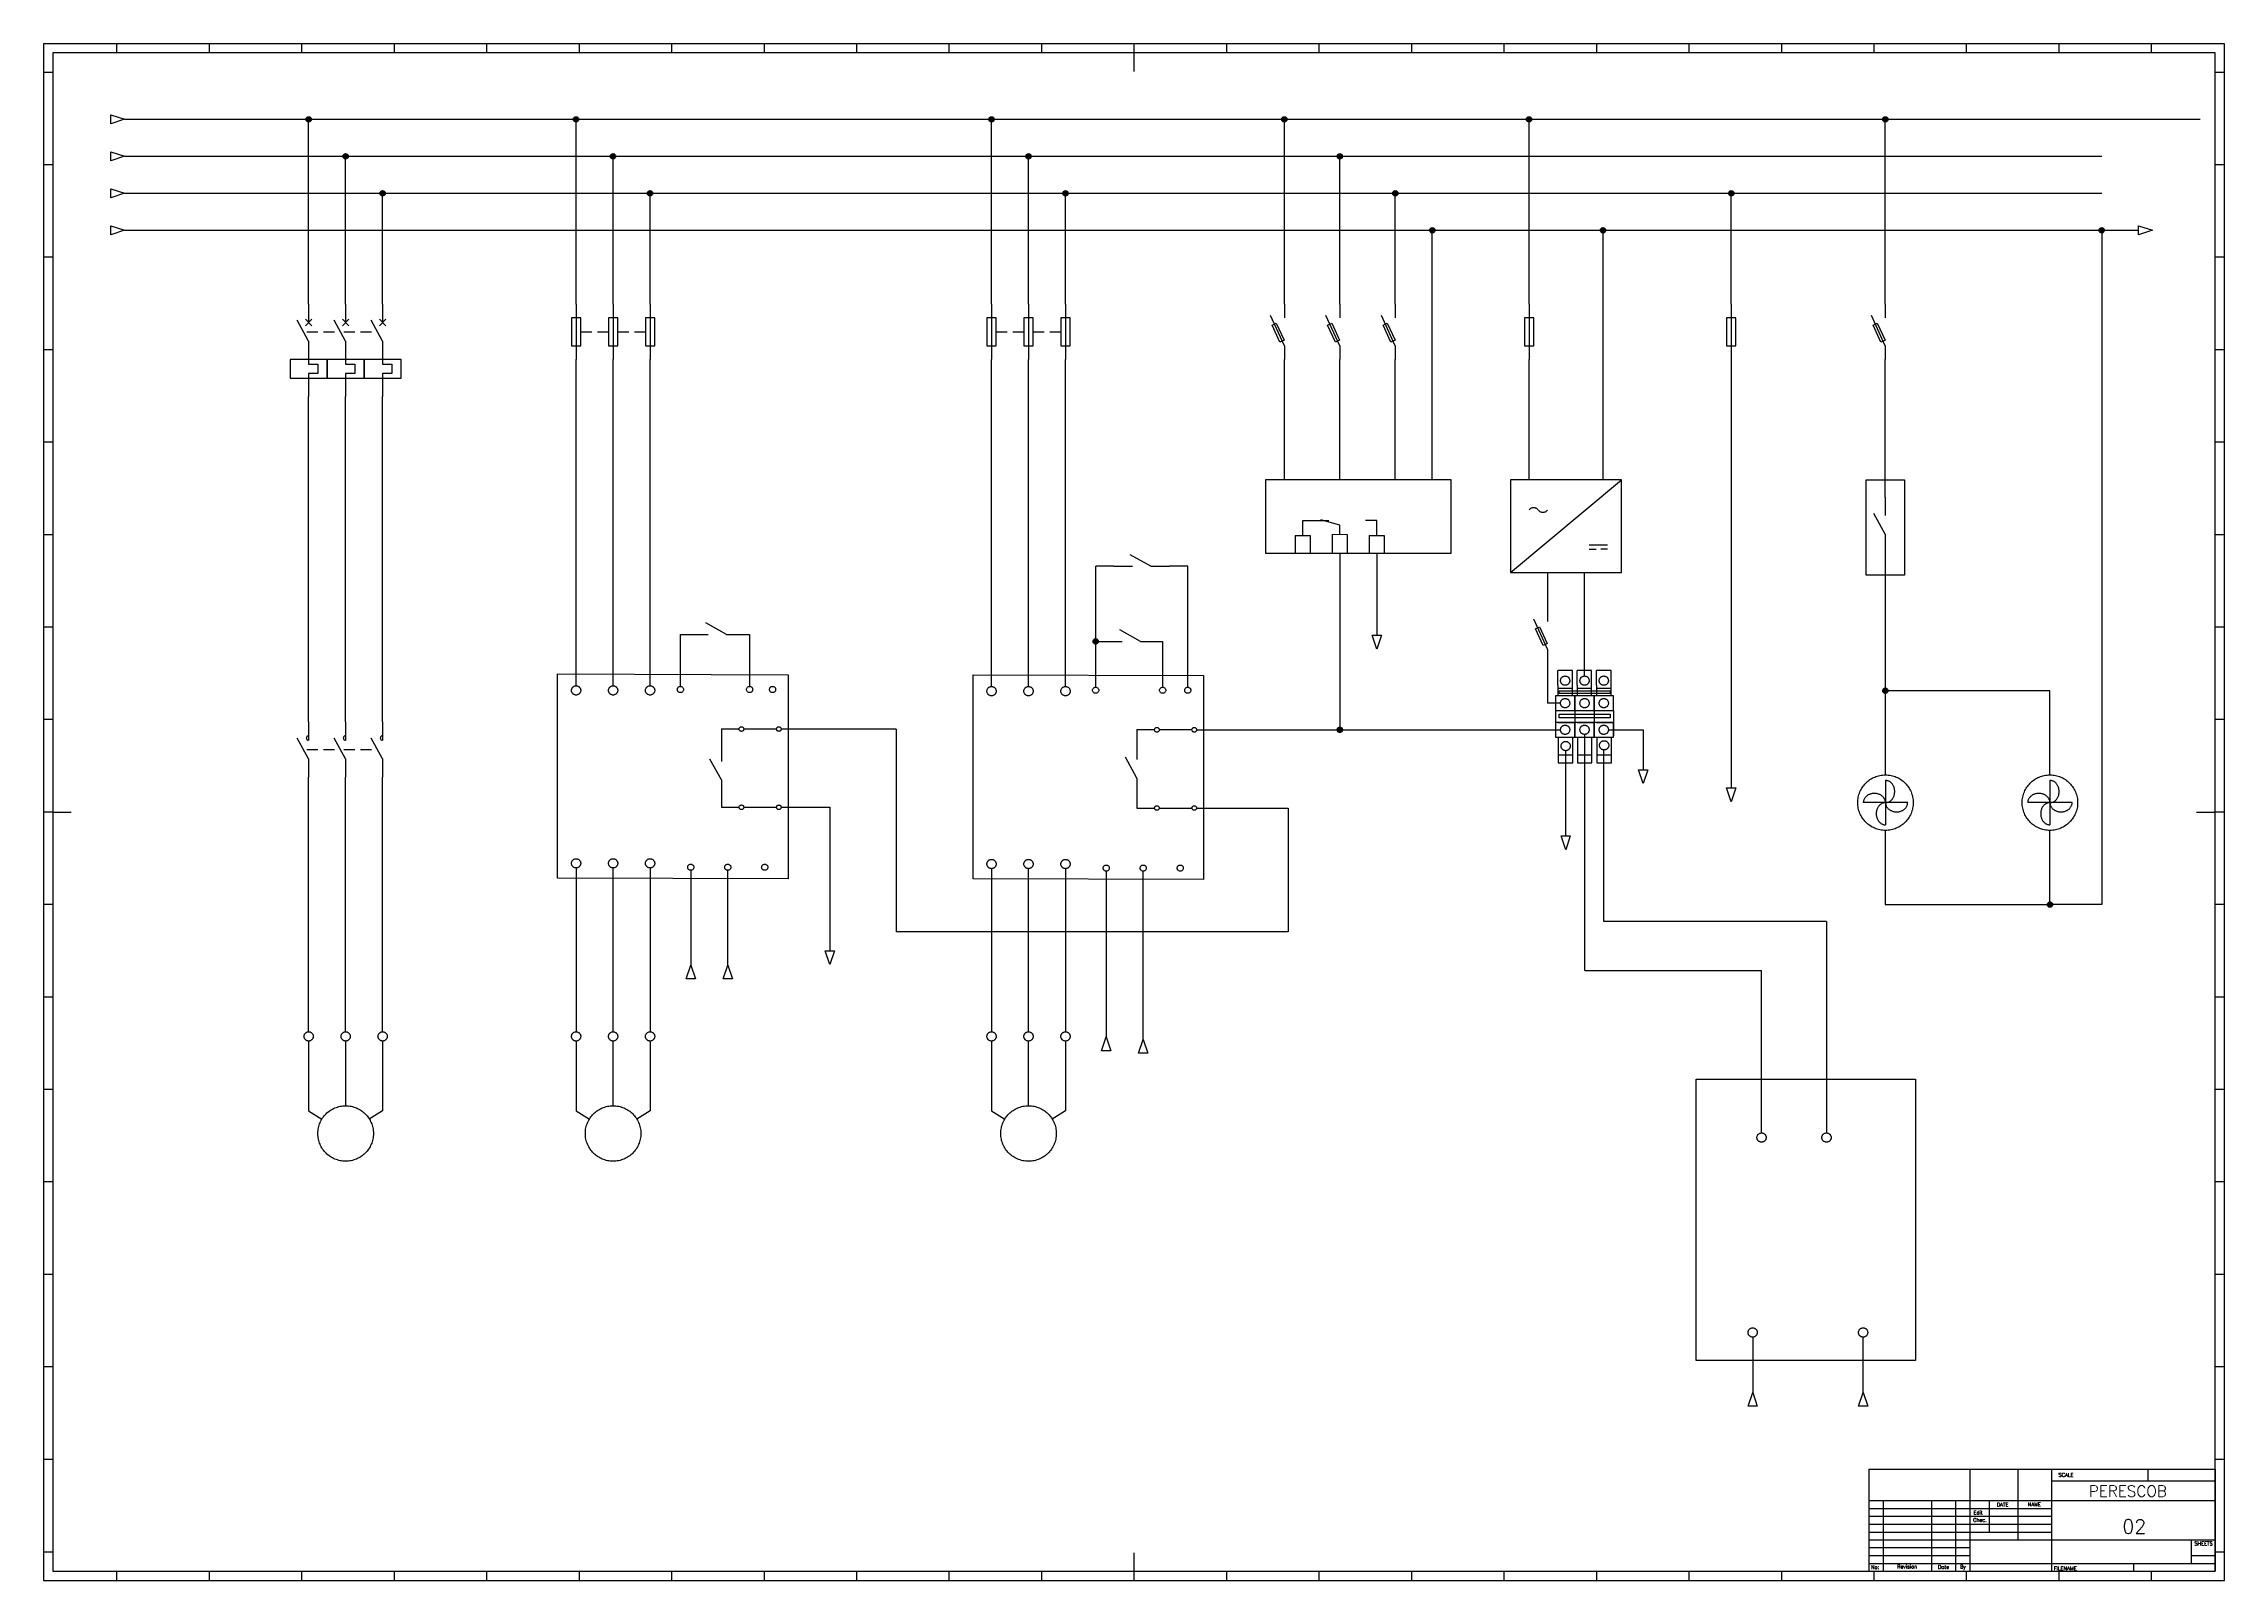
# Paper-space layout 'IEC A0 Title Block' of a CAD drawing. Header units: millimetres. Extents: x 5 to 1184, y 5 to 836.
# The model-space entities are those that its viewports show. They can reach past a viewport. Long polylines and large blocks are cut down to what shows.
import ezdxf
from ezdxf.enums import TextEntityAlignment as Align

# ---------------------------------------------------------------- set-up
doc = ezdxf.new("R2010")
doc.units = ezdxf.units.MM
doc.header["$LTSCALE"] = 12
doc.linetypes.add('DASHED', pattern=[0.75, 0.5, -0.25])
for name, color, linetype in [('025', 1, 'Continuous'), ('035', 5, 'Continuous'), ('07', 7, 'Continuous'), ('DESC', 1, 'Continuous'), ('DESCCHILD', 20, 'Continuous'), ('LINK', 9, 'DASHED'), ('MISC', 2, 'Continuous'), ('RED_2.5mm^2', 1, 'Continuous'), ('SYMS', 7, 'Continuous'), ('TAGS', 51, 'Continuous'), ('TERMS', 4, 'Continuous'), ('WIRENO', 70, 'Continuous'), ('WIREREF', 61, 'Continuous'), ('WIREREF_DEST', 7, 'Continuous'), ('XREF', 7, 'Continuous'), ('XREFCHILD', 134, 'Continuous')]:
    doc.layers.add(name, color=color, linetype=linetype)
doc.styles.add('ISO Proportional', font='isocp.shx')
doc.styles.add('WD', font='romans.shx')
doc.styles.add('WD_IEC', font='isocp2.shx', dxfattribs={"width": 0.9, "height": 4})

psp = doc.layouts.new('IEC A0 Title Block')

msp = doc.modelspace()

# ---------------------------------------------------------------- texts
at = {"color": 0, "attachment_point": 1}
for s, width, gutter_width, heights, insert, char_height in [('{\\f@Arial Unicode MS|b0|i0|c178|p34; \\f@Arial Unicode MS|b0|i0|c0|p34; L1/R   L2/S   L3/T}', 62.01, 25, [0], (282, 484.6), 5), ('{\\fArial|b0|i0|c0|p34;COM}', 8.574, 25, [0], (345.6, 485.3), 4), ('{\\fArial|b0|i0|c0|p34; X1}', 11.601, 25, [0], (368.8, 486), 5), ('{\\fArial|b0|i0|c0|p34;X2}', 8.574, 25, [0], (395.3, 486), 5), ('{\\f@Arial Unicode MS|b0|i0|c178|p34; \\f@Arial Unicode MS|b0|i0|c0|p34; L1/R   L2/S   L3/T}', 62.01, 25, [0], (506.6, 484.2), 5), ('{\\fArial|b0|i0|c0|p34;COM}', 8.574, 25, [0], (570.2, 484.9), 4), ('{\\fArial|b0|i0|c0|p34; X1}', 11.601, 25, [0], (593.4, 485.6), 5), ('{\\fArial|b0|i0|c0|p34;X2}', 8.574, 25, [0], (619.9, 485.5), 5), ('{\\fArial|b0|i0|c0|p34;\\H1.6x;INVERTER\\P      1\\P  PANDOL  }', 59.182, 25, [0], (289.7, 471), 5), ('{\\fArial|b0|i0|c0|p34;\\H1.6x;INVERTER\\P       2\\P   KATS\\P  }', 59.182, 25, [0], (514.3, 470.6), 5), ('{\\f@Arial Unicode MS|b0|i0|c178|p34; \\f@Arial Unicode MS|b0|i0|c0|p34;U        V        W               }', 54.657, 12.5, [0], (287.5, 407.5), 5), ('{\\f@Arial Unicode MS|b0|i0|c178|p34; \\f@Arial Unicode MS|b0|i0|c0|p34;U        V        W               }', 54.657, 12.5, [0], (512.1, 407.1), 5), ('\\pxqc;{\\f@Arial Unicode MS|b0|i0|c0|p34;\\P\\pq*;  \\H2x;HMI}', 82.379, 90.2, [36.7], (916.8, 236.6), 10), ('\\pxqc;{\\f@Arial Unicode MS|b0|i0|c0|p34;\\P\\pq*;  RS485}', 152, 90.2, [122.2], (928.5, 179.8), 10)]:
    msp.add_mtext_dynamic_manual_height_columns(s, width=width, gutter_width=gutter_width, heights=heights, dxfattribs=dict(at, insert=insert, char_height=char_height))
at = {"layer": 'XREF', "color": 0, "insert": (127.3, 655.5), "char_height": 5, "attachment_point": 3, "style": 'WD_IEC'}
msp.add_mtext('{\\Fmonotxt|c0;\\H0.67x;  \\Facaderef|c0;\\H1.49254x;-O-} {\\Fmonotxt|c0;\\H0.67x; } 04.9', dxfattribs=at)

# ---------------------------------------------------------------- blocks, each defined once
blk = doc.blocks.new('IEC_border_a0')
at = {"layer": '035', "color": 0}
for p, q in [((0, 841), (0, 0)), ((1189, 841), (0, 841)), ((105, 841), (105, 836)), ((1189, 0), (1189, 841)), ((44.5, 836), (44.5, 831)), ((94.5, 836), (94.5, 831)), ((144.5, 836), (144.5, 831)), ((194.5, 836), (194.5, 831)), ((244.5, 836), (244.5, 831)), ((294.5, 836), (294.5, 831)), ((344.5, 836), (344.5, 831)), ((394.5, 836), (394.5, 831)), ((444.5, 836), (444.5, 831)), ((494.5, 836), (494.5, 831)), ((544.5, 836), (544.5, 831)), ((594.5, 836), (594.5, 831)), ((644.5, 836), (644.5, 831)), ((694.5, 836), (694.5, 831)), ((744.5, 836), (744.5, 831)), ((794.5, 836), (794.5, 831)), ((844.5, 836), (844.5, 831)), ((894.5, 836), (894.5, 831)), ((944.5, 836), (944.5, 831)), ((994.5, 836), (994.5, 831)), ((1044.5, 836), (1044.5, 831)), ((1094.5, 836), (1094.5, 831)), ((1144.5, 836), (1144.5, 831)), ((10, 820.5), (5, 820.5)), ((1184, 820.5), (1179, 820.5)), ((10, 770.5), (5, 770.5)), ((1184, 770.5), (1179, 770.5)), ((10, 720.5), (5, 720.5)), ((1184, 720.5), (1179, 720.5)), ((10, 670.5), (5, 670.5)), ((1184, 670.5), (1179, 670.5)), ((10, 620.5), (5, 620.5)), ((1184, 620.5), (1179, 620.5)), ((0, 594), (5, 594)), ((10, 570.5), (5, 570.5)), ((1184, 570.5), (1179, 570.5)), ((10, 520.5), (5, 520.5)), ((1184, 520.5), (1179, 520.5)), ((10, 470.5), (5, 470.5)), ((1184, 470.5), (1179, 470.5)), ((10, 420.5), (5, 420.5)), ((1184, 420.5), (1179, 420.5)), ((1184, 420.5), (1179, 420.5)), ((10, 370.5), (5, 370.5)), ((1184, 370.5), (1179, 370.5)), ((10, 320.5), (5, 320.5)), ((1184, 320.5), (1179, 320.5)), ((0, 297), (5, 297)), ((10, 270.5), (5, 270.5)), ((1184, 270.5), (1179, 270.5)), ((1184, 270.5), (1179, 270.5)), ((10, 220.5), (5, 220.5)), ((1184, 220.5), (1179, 220.5)), ((10, 170.5), (5, 170.5)), ((1184, 170.5), (1179, 170.5)), ((10, 120.5), (5, 120.5)), ((1184, 120.5), (1179, 120.5)), ((10, 70.5), (5, 70.5)), ((1184, 70.5), (1179, 70.5)), ((10, 20.4), (5.1, 20.4)), ((1184, 20.4), (1179, 20.4)), ((0, 0), (1189, 0)), ((44.5, 10), (44.5, 5)), ((94.5, 10), (94.5, 5)), ((144.5, 10), (144.5, 5)), ((194.5, 10), (194.5, 5)), ((210, 0), (210, 5)), ((244.5, 10), (244.5, 5)), ((294.5, 10), (294.5, 5)), ((344.5, 10), (344.5, 5)), ((394.5, 10), (394.5, 5)), ((400, 0), (400, 5)), ((444.5, 10), (444.5, 5)), ((494.5, 10), (494.5, 5)), ((544.5, 10), (544.5, 5)), ((590, 0), (590, 5)), ((594.5, 10), (594.5, 5)), ((644.5, 10), (644.5, 5)), ((694.5, 10), (694.5, 5)), ((744.5, 10), (744.5, 5)), ((744.5, 10), (744.5, 5)), ((794.5, 10), (794.5, 5)), ((794.5, 0), (794.5, 5)), ((844.5, 10), (844.5, 5)), ((894.5, 10), (894.5, 5)), ((944.5, 10), (944.5, 5)), ((994.5, 10), (994.5, 5)), ((999, 0), (999, 5)), ((1044.5, 10), (1044.5, 5)), ((1094.5, 10), (1094.5, 5)), ((1144.5, 10), (1144.5, 5))]:
    blk.add_line(p, q, dxfattribs=at)
blk.add_lwpolyline([(10, 10), (1179, 10), (1179, 831), (10, 831)], close=True, dxfattribs=at)
at = {"layer": '07', "color": 0}
for p, q in [((594.5, 831), (594.5, 821)), ((10, 420.5), (20, 420.5)), ((1169, 420.5), (1179, 420.5)), ((594.5, 20), (594.5, 10))]:
    blk.add_line(p, q, dxfattribs=at)
blk.add_lwpolyline([(5, 5), (1184, 5), (1184, 836), (5, 836)], close=True, dxfattribs=at)
at = {"layer": '035', "color": 0, "style": 'ISO Proportional'}
for s, p in [('1', (18.3, 831.5)), ('2', (68.2, 831.5)), ('3', (118.2, 831.5)), ('4', (167.9, 831.5)), ('5', (218.3, 831.5)), ('6', (268.2, 831.5)), ('7', (318.2, 831.5)), ('8', (368.4, 831.5)), ('9', (418.5, 831.5)), ('10', (467.7, 831.5)), ('11', (517.5, 831.5)), ('12', (567.5, 831.5)), ('13', (618.4, 831.5)), ('14', (668.5, 831.5)), ('15', (717.7, 831.5)), ('16', (767.5, 831.5)), ('17', (817.7, 831.5)), ('18', (867.5, 831.5)), ('19', (917.5, 831.5)), ('20', (968.4, 831.5)), ('21', (1018.5, 831.5)), ('22', (1067.7, 831.5)), ('23', (1117.5, 831.5)), ('24', (1167.5, 831.5)), ('A', (6, 793.8)), ('A', (1180, 793.8)), ('B', (6, 743.8)), ('B', (1180, 743.8)), ('C', (6, 693.8)), ('C', (1180, 693.8)), ('D', (6, 643.8)), ('D', (1180, 643.8)), ('E', (6, 593.8)), ('E', (1180, 593.8)), ('F', (6, 543.8)), ('F', (1180, 543.8)), ('G', (6, 493.8)), ('G', (1180, 493.8)), ('H', (6, 443.8)), ('H', (1180, 443.8)), ('J', (6, 393.8)), ('J', (1180, 393.8)), ('K', (6, 343.8)), ('K', (1180, 343.8)), ('L', (6, 293.7)), ('L', (1180, 293.7)), ('M', (6, 243.7)), ('M', (1180, 243.7)), ('N', (6, 193.7)), ('N', (1180, 193.7)), ('P', (6, 143.7)), ('P', (1180, 143.7)), ('Q', (6, 93.7)), ('Q', (1180, 93.7)), ('R', (6.1, 43.7)), ('R', (1180, 43.7)), ('1', (18.3, 5.5)), ('2', (68.2, 5.5)), ('3', (118.2, 5.5)), ('4', (167.9, 5.5)), ('5', (218.3, 5.5)), ('6', (268.2, 5.5)), ('7', (318.2, 5.5)), ('8', (368.4, 5.5)), ('9', (418.5, 5.5)), ('10', (467.7, 5.5)), ('11', (517.5, 5.5)), ('12', (567.5, 5.5)), ('13', (618.4, 5.5)), ('14', (668.5, 5.5)), ('15', (717.7, 5.5)), ('16', (767.5, 5.5)), ('17', (817.7, 5.5)), ('18', (867.5, 5.5)), ('19', (917.5, 5.5)), ('20', (968.4, 5.5)), ('21', (1018.5, 5.5)), ('22', (1067.7, 5.5)), ('23', (1117.5, 5.5)), ('24', (1167.5, 5.5))]:
    blk.add_text(s, height=3.5, dxfattribs=at).set_placement(p)
blk = doc.blocks.new('IEC_tblock_a0')
at = {"layer": '035'}
for p, q in [((-106.6, 55.2), (-106.6, 17)), ((-88.4, 48.9), (0, 48.9)), ((-36.4, 55.2), (-36.4, 48.9)), ((-179.4, 38.2), (-179.4, 0)), ((-153.4, 38.2), (-153.4, 0)), ((-140.4, 38.2), (-140.4, 0)), ((-122.2, 38.2), (-122.2, 21.2)), ((-187.2, 34), (-88.4, 34)), ((-187.2, 29.8), (-88.4, 29.8)), ((-187.2, 25.5), (-88.4, 25.5)), ((-187.2, 21.2), (-88.4, 21.2)), ((-187.2, 17), (-132.6, 17)), ((-187.2, 12.8), (-132.6, 12.8)), ((-187.2, 8.5), (-132.6, 8.5)), ((-187.2, 4.2), (0, 4.2)), ((-44.2, 4.2), (-44.2, 0)), ((-13, 8.5), (0, 8.5))]:
    blk.add_line(p, q, dxfattribs=at)
at = {"layer": '07'}
for p, q in [((-187.2, 55.2), (0, 55.2)), ((-187.2, 55.2), (-187.2, 0)), ((-132.6, 55.2), (-132.6, 0)), ((-88.4, 55.2), (-88.4, 0)), ((0, 55.2), (0, 0)), ((-187.2, 38.2), (0, 38.2)), ((-132.6, 17), (0, 17)), ((-13, 17), (-13, 4.2)), ((-187.2, 0), (0, 0))]:
    blk.add_line(p, q, dxfattribs=at)
at = {"style": 'WD'}
for tag, p in [('SCALE', (-69.9, 51.1)), ('SH', (-8.7, 10.1)), ('FILENAME', (-68.1, 0.8))]:
    blk.add_attdef(tag, p, '', height=2, dxfattribs=at)
for tag, height, p in [('CKDATE', 2, (-114.9, 26.6)), ('EDDATE', 2, (-115, 30.8)), ('EDBY', 2, (-98, 30.9)), ('CKBY', 2, (-97.9, 26.3)), ('PROJDESC', 5, (-45.9, 29.2)), ('DWGDESC', 5, (-44.9, 19.7)), ('DWGNO', 3.5, (-48.5, 9.5))]:
    blk.add_attdef(tag, text='', height=height, dxfattribs=at).set_placement(p, align=Align.CENTER)
at = {"style": 'WD', "flags": 1}
blk.add_attdef('WD_TB', (-120.9, 11.9), '', height=2, dxfattribs=at)
at = {"layer": '025', "style": 'WD'}
for s, p in [('SCALE', (-80.6, 51.1)), ('NAME', (-97.7, 35.1)), ('No:', (-183.8, 1.2)), ('Revision', (-166.5, 1.5)), ('Date', (-146.8, 1.3)), ('By', (-136.3, 1.4))]:
    blk.add_text(s, height=2, dxfattribs=at).set_placement(p, align=Align.CENTER)
for s, p in [('DATE', (-118, 35)), ('Chec.', (-130.8, 26.7)), ('Edit', (-130.6, 30.7)), ('SHEETS', (-11.2, 14)), ('FILENAME', (-87.2, 0.6))]:
    blk.add_text(s, height=2, dxfattribs=at).set_placement(p)
blk = doc.blocks.new('VT0_02')
blk.add_circle((0, 0), 1.25)
at = {"style": 'WD_IEC'}
blk.add_attdef('TAG1', text='', height=2.5, dxfattribs=at).set_placement((-0.5, 1.75), align=Align.RIGHT)
at = {"style": 'WD_IEC', "flags": 1}
for tag, p in [('X4TERM01', (-1.25, 0)), ('X2TERM01', (0, 1.25)), ('X1TERM01', (1.25, 0)), ('X8TERM01', (0, -1.25))]:
    blk.add_attdef(tag, p, '', height=0.32, dxfattribs=at)
blk = doc.blocks.new('HT0W02')
blk.add_circle((0, 0), 1.25)
at = {"style": 'WD_IEC', "flags": 8}
for tag, p in [('TAGSTRIP', (-2.25, 0.5)), ('WIRENO', (-2.25, -3.25))]:
    blk.add_attdef(tag, text='', height=2.5, dxfattribs=at).set_placement(p, align=Align.RIGHT)
at = {"style": 'WD_IEC'}
for tag, p in [('INST', (-2.25, 6.5)), ('LOC', (-2.25, 3.5)), ('DESC3', (-2.25, -12.25)), ('DESC2', (-2.25, -9.25)), ('DESC1', (-2.25, -6.25))]:
    blk.add_attdef(tag, text='', height=2.5, dxfattribs=at).set_placement(p, align=Align.RIGHT)
at = {"style": 'WD_IEC', "flags": 1}
for tag, p, height in [('X4TERM01', (-1.25, 0), 0.25), ('X4TERMDESC01', (-1.25, 0.5), 0.4), ('STRIPSEQ', (0, 0), 0.025), ('X2TERM01', (0, 1.25), 0.25), ('X2TERMDESC01', (0, 1.75), 0.4), ('X1TERM01', (1.25, 0), 0.25), ('X1TERMDESC01', (1.25, 0.5), 0.4), ('ASSYCODE', (2.75, 10.75), 1), ('CATDESC', (2.75, 9.25), 1), ('MFG', (2.75, 7.25), 1.5), ('CAT', (2.75, 4.75), 1.5), ('LINKTERM', (0, -0.0375), 0.025), ('X8TERM01', (0, -1.25), 0.25), ('X8TERMDESC01', (0, -0.75), 0.4)]:
    blk.add_attdef(tag, p, '', height=height, dxfattribs=at)
blk = doc.blocks.new('WD_WNV')
at = {"linetype": 'Continuous', "style": 'WD_IEC', "width": 0.8}
blk.add_attdef('WIRENO', text='', height=2.5, dxfattribs=at).set_placement((-1.6, 0), align=Align.MIDDLE_RIGHT)
at = {"style": 'WD_IEC', "flags": 1}
for tag, p in [('W08USER', (-1, 0.375)), ('W04USER', (-1, 0.875)), ('W05USER', (-1, 0.75)), ('W09USER', (-1, 0.25)), ('W03USER', (-1, 1)), ('W06USER', (-1, 0.625)), ('W07USER', (-1, 0.5)), ('W02USER', (-1, 1.125)), ('W01USER', (-1, 1.25)), ('W10USER', (-1, 0.125))]:
    blk.add_attdef(tag, text='', height=0.08, dxfattribs=at).set_placement(p, align=Align.CENTER)
blk = doc.blocks.new('WDDOT')
for radius in [0.72, 0.449, 0.223]:
    blk.add_circle((0, 0), radius)
blk = doc.blocks.new('VFU1')
blk.add_line((0, 7.5), (0, -7.5))
blk.add_lwpolyline([(-1.25, 3.75), (-1.25, -3.75), (1.25, -3.75), (1.25, 3.75)], close=True)
at = {"style": 'WD_IEC'}
for tag, p in [('INST', (-5.25, 7.75)), ('LOC', (-5.25, 4.25)), ('TAG1', (-5.25, 0.75)), ('RATING1', (-5.25, -3.75)), ('XREF', (-5.25, -7.75)), ('DESC1', (-5.25, -11.6)), ('DESC3', (-5.25, -18.6)), ('DESC2', (-5.25, -15.1))]:
    blk.add_attdef(tag, text='', height=2.5, dxfattribs=at).set_placement(p, align=Align.RIGHT)
blk.add_attdef('TERM01', text='', height=2, rotation=90, dxfattribs=at).set_placement((-1, 7.5), align=Align.RIGHT)
at = {"style": 'WD_IEC', "flags": 1}
for tag, p, height in [('X2TERM01', (0, 7.5), 0.32), ('MFG', (2.75, 6.5), 1.5), ('X4LINK', (-1.25, 0), 0.32), ('X1LINK', (1.25, 0), 0.32), ('CAT', (2.75, 4), 1.5), ('ASSYCODE', (2.25, -4), 1), ('FAMILY', (2.25, -5.5), 1), ('X8TERM02', (0, -7.5), 0.32), ('CATDESC', (2.25, -7), 1)]:
    blk.add_attdef(tag, p, '', height=height, dxfattribs=at)
at = {"style": 'WD_IEC'}
blk.add_attdef('TERM02', (-1, -7.5), '', height=2, rotation=90, dxfattribs=at)
blk = doc.blocks.new('VFU2')
blk.add_line((0, 7.5), (0, -7.5))
blk.add_lwpolyline([(-1.25, 3.75), (-1.25, -3.75), (1.25, -3.75), (1.25, 3.75)], close=True)
at = {"style": 'WD_IEC'}
for tag, p in [('INST', (-5.25, 7.75)), ('LOC', (-5.25, 4.25)), ('TAG2', (-5.25, 0.75)), ('RATING1', (-5.25, -3.75)), ('XREF', (-5.25, -7.75)), ('DESC1', (-5.25, -11.6)), ('DESC3', (-5.25, -18.6)), ('DESC2', (-5.25, -15.1))]:
    blk.add_attdef(tag, text='', height=2.5, dxfattribs=at).set_placement(p, align=Align.RIGHT)
blk.add_attdef('TERM01', text='', height=2, rotation=90, dxfattribs=at).set_placement((-1, 7.5), align=Align.RIGHT)
at = {"style": 'WD_IEC', "flags": 1}
for tag, p, height in [('X2TERM01', (0, 7.5), 0.32), ('MFG', (2.75, 6.5), 1.5), ('X4LINK', (-1.25, 0), 0.32), ('X1LINK', (1.25, 0), 0.32), ('CAT', (2.75, 4), 1.5), ('ASSYCODE', (2.25, -4), 1), ('FAMILY', (2.25, -5.5), 1), ('X8TERM02', (0, -7.5), 0.32), ('CATDESC', (2.25, -7), 1)]:
    blk.add_attdef(tag, p, '', height=height, dxfattribs=at)
at = {"style": 'WD_IEC'}
blk.add_attdef('TERM02', (-1, -7.5), '', height=2, rotation=90, dxfattribs=at)
blk = doc.blocks.new('VMO13')
blk.add_circle((0, 0), 7.5)
at = {"style": 'WD_IEC'}
for tag, p in [('INST', (-12.88, 12.75)), ('TAG1', (-12.88, 5.75)), ('LOC', (-12.88, 9.25)), ('DESC2', (-12.88, -2)), ('DESC1', (-12.88, 1.5)), ('DESC3', (-12.88, -5.5)), ('RATING2', (-12.88, -12.5)), ('RATING1', (-12.88, -9)), ('RATING4', (-12.95, -19.58)), ('RATING3', (-12.88, -16))]:
    blk.add_attdef(tag, text='', height=2.5, dxfattribs=at).set_placement(p, align=Align.RIGHT)
blk.add_attdef('TERM02', (-0.69, 7.75), '', height=2, rotation=90, dxfattribs=at)
at = {"style": 'WD_IEC', "flags": 1}
for tag, p, height in [('X2TERM02', (0, 7.5), 0.32), ('MFG', (12.75, 9), 1.5), ('CAT', (12.75, 6.5), 1.5), ('X4LINK', (-7.5, 0), 0.32), ('X0TERM01', (-6.4, 3.9), 0.32), ('X0TERM03', (6.4, 3.9), 0.32), ('X1LINK', (7.5, 0), 0.32), ('X8TERM04', (0, -7.5), 0.32), ('ASSYCODE', (1, -9), 1), ('FAMILY', (1, -10.5), 1), ('CATDESC', (1, -12), 1)]:
    blk.add_attdef(tag, p, '', height=height, dxfattribs=at)
at = {"style": 'WD_IEC'}
for tag, p in [('TERM01', (-7.35, 4.34)), ('TERM03', (9.35, 4.53)), ('TERM04', (-0.59, -7.92))]:
    blk.add_attdef(tag, text='', height=2, rotation=90, dxfattribs=at).set_placement(p, align=Align.RIGHT)
for tag, p in [('M', (-0.22, 1.27)), ('3~', (-0.12, -3.73))]:
    blk.add_attdef(tag, text='', height=2.5, dxfattribs=at).set_placement(p, align=Align.CENTER)
at = {"lineweight": 15, "style": 'WD_IEC'}
blk.add_attdef('XREF', text='', height=2.5, dxfattribs=at).set_placement((-13.19, -22.86), align=Align.RIGHT)
blk = doc.blocks.new('HCR21')
for p, q in [((-7.5, 0), (-2.5, 0)), ((2.5, 0), (-3.12, 3.12)), ((2.5, 0), (7.5, 0))]:
    blk.add_line(p, q)
at = {"style": 'WD_IEC'}
for tag, p in [('INST', (-2.5, 10.12)), ('TAG2', (-2.5, 4.12)), ('LOC', (-2.5, 7.12)), ('DESC2', (-2.5, -12.25)), ('DESC1', (-2.5, -9.25)), ('DESC3', (-2.5, -15.25))]:
    blk.add_attdef(tag, text='', height=2.5, dxfattribs=at).set_placement(p, align=Align.RIGHT)
for tag, p, height, flags in [('X4TERM01', (-7.5, 0), 0.32, 1), ('TERM01', (-7.5, 1), 2, 8), ('X2LINK', (0, 2.27), 0.32, 1), ('X8LINK', (0, 0.77), 0.32, 1), ('X1TERM02', (7.5, 0), 0.32, 1), ('CONTACT', (6.5, -2.25), 1, 1), ('FAMILY', (6.5, -3.75), 1, 1), ('COMMON', (7.75, -3.5), 1, 1)]:
    blk.add_attdef(tag, p, '', height=height, dxfattribs=dict(at, flags=flags))
at = {"style": 'WD_IEC', "flags": 8}
for tag, height, p in [('TERM02', 2, (7.5, 1)), ('XREF', 2.5, (-2.5, -6.25))]:
    blk.add_attdef(tag, text='', height=height, dxfattribs=at).set_placement(p, align=Align.RIGHT)
blk = doc.blocks.new('HA1D3')
blk.add_lwpolyline([(0, 0), (-3.75, -1.25), (-3.75, 1.25)], close=True)
at = {"style": 'WD_IEC'}
blk.add_attdef('XREF', text='', height=2.5, dxfattribs=at).set_placement((-5, 0), align=Align.MIDDLE_RIGHT)
at = {"style": 'WD_IEC', "flags": 1}
blk.add_attdef('SIGCODE', text='', height=1, dxfattribs=at).set_placement((-2.5, 1.8), align=Align.RIGHT)
at = {"style": 'WD_IEC'}
for tag, p, height, flags in [('X1TERM01', (0, 0), 0.32, 1), ('WIRENO', (1.25, 1), 2.5, 8)]:
    blk.add_attdef(tag, p, '', height=height, dxfattribs=dict(at, flags=flags))
blk.add_attdef('DESC1', text='', height=2.5, dxfattribs=at).set_placement((1.25, -1), align=Align.TOP_LEFT)
blk = doc.blocks.new('WD_WNH')
at = {"linetype": 'Continuous', "style": 'WD_IEC', "width": 0.8}
blk.add_attdef('WIRENO', text='', height=2.5, dxfattribs=at).set_placement((0, 0.75), align=Align.CENTER)
at = {"style": 'WD_IEC', "flags": 1}
for tag, p in [('W08USER', (0, 0.375)), ('W04USER', (0, 0.875)), ('W05USER', (0, 0.75)), ('W09USER', (0, 0.25)), ('W03USER', (0, 1)), ('W06USER', (0, 0.625)), ('W07USER', (0, 0.5)), ('W02USER', (0, 1.125)), ('W01USER', (0, 1.25)), ('W10USER', (0, 0.125))]:
    blk.add_attdef(tag, text='', height=0.08, dxfattribs=at).set_placement(p, align=Align.CENTER)
blk = doc.blocks.new('VT0002')
blk.add_circle((0, 0), 1.25)
at = {"style": 'WD_IEC'}
for tag, p in [('INST', (-2.25, 6.5)), ('LOC', (-2.25, 3.5)), ('DESC1', (-2.25, -6.25)), ('DESC3', (-2.25, -12.25)), ('DESC2', (-2.25, -9.25))]:
    blk.add_attdef(tag, text='', height=2.5, dxfattribs=at).set_placement(p, align=Align.RIGHT)
at = {"style": 'WD_IEC', "flags": 1}
for tag, p, height in [('ASSYCODE', (2.75, 10.75), 1), ('CATDESC', (2.75, 9.25), 1), ('MFG', (2.75, 7.25), 1.5), ('CAT', (2.75, 4.75), 1.5), ('X4PIN01', (-1.25, 1), 0.25), ('X4TERM01', (-1.25, 0), 0.25), ('X4TERMDESC01', (-1.25, 0.5), 0.4), ('STRIPSEQ', (0, 0), 0.025), ('X2PIN01', (0, 2.25), 0.25), ('X2TERM01', (0, 1.25), 0.25), ('X8PIN01', (0, -0.25), 0.25), ('X2TERMDESC01', (0, 1.75), 0.4), ('X1PIN01', (1.25, 1), 0.25), ('X1TERM01', (1.25, 0), 0.25), ('X1TERMDESC01', (1.25, 0.5), 0.4), ('LINKTERM', (0, -0.04), 0.025), ('X8TERM01', (0, -1.25), 0.25), ('X8TERMDESC01', (0, -0.75), 0.4)]:
    blk.add_attdef(tag, p, '', height=height, dxfattribs=at)
at = {"style": 'WD_IEC', "flags": 8}
for tag, height, p in [('TAGSTRIP', 2.5, (-2.25, 0.5)), ('TERM01', 2, (-2.25, -3.25))]:
    blk.add_attdef(tag, text='', height=height, dxfattribs=at).set_placement(p, align=Align.RIGHT)
blk = doc.blocks.new('VCR21')
for p, q in [((0, 7.5), (0, 2.5)), ((0, -2.5), (-3.12, 3.12)), ((0, -2.5), (0, -7.5))]:
    blk.add_line(p, q)
at = {"style": 'WD_IEC'}
for tag, p in [('INST', (-5.25, 6.75)), ('LOC', (-5.25, 3.75)), ('TAG2', (-5.25, 0.75)), ('DESC1', (-5.25, -6.75)), ('XREF', (-5.25, -3.75)), ('DESC3', (-5.25, -12.75)), ('DESC2', (-5.25, -9.75))]:
    blk.add_attdef(tag, text='', height=2.5, dxfattribs=at).set_placement(p, align=Align.RIGHT)
blk.add_attdef('TERM01', text='', height=2, rotation=90, dxfattribs=at).set_placement((-1, 7.5), align=Align.RIGHT)
at = {"style": 'WD_IEC', "flags": 1}
for tag, p, height in [('X2TERM01', (0, 7.5), 0.32), ('X4LINK', (-2.75, 0), 0.32), ('X1LINK', (-0.5, 0), 0.32), ('CONTACT', (4, -3.5), 1), ('FAMILY', (4, -5), 1), ('COMMON', (5.25, -4.75), 1), ('X8TERM02', (0, -7.5), 0.32)]:
    blk.add_attdef(tag, p, '', height=height, dxfattribs=at)
at = {"style": 'WD_IEC'}
blk.add_attdef('TERM02', (-1, -7.5), '', height=2, rotation=90, dxfattribs=at)
blk = doc.blocks.new('VCB11TH')
for p, q in [((0, 7.5), (0, 2.5)), ((0, -2.5), (-3.12, 3.12)), ((-0.88, 3.38), (0.88, 1.62)), ((-0.88, 1.62), (0.88, 3.38)), ((0, -2.5), (0, -8.75)), ((0, -8.75), (2.5, -8.75)), ((0, -11.25), (0, -12.5)), ((2.5, -11.25), (0, -11.25)), ((2.5, -8.75), (2.5, -11.25)), ((0, -12.5), (0, -17.5))]:
    blk.add_line(p, q)
blk.add_lwpolyline([(-5, -7.5), (-5, -12.5), (5, -12.5), (5, -7.5)], close=True)
at = {"style": 'WD_IEC'}
for tag, p in [('INST', (-8, 5.25)), ('TAG1', (-8, -1.75)), ('LOC', (-8, 1.75)), ('RATING1', (-8, -6.35)), ('DESC2', (-8, -17.85)), ('DESC1', (-8, -14.35)), ('DESC3', (-8, -21.35))]:
    blk.add_attdef(tag, text='', height=2.5, dxfattribs=at).set_placement(p, align=Align.RIGHT)
blk.add_attdef('TERM01', text='', height=2, rotation=90, dxfattribs=at).set_placement((-1, 7.5), align=Align.RIGHT)
at = {"style": 'WD_IEC', "flags": 1}
for tag, p, height in [('X2TERM01', (0, 7.5), 0.32), ('MFG', (2.75, 6.5), 1.5), ('X4LINK', (-2, 0), 0.32), ('X1LINK', (-0.5, 0), 0.32), ('CAT', (2.75, 4), 1.5), ('COMMON', (-3.75, -8.75), 1), ('X8TERM02', (0, -17.5), 0.32), ('ASSYCODE', (1, -14), 1), ('FAMILY', (1, -15.5), 1), ('CATDESC', (1, -17), 1)]:
    blk.add_attdef(tag, p, '', height=height, dxfattribs=at)
at = {"lineweight": 15, "style": 'WD_IEC'}
blk.add_attdef('XREF', text='', height=2.5, dxfattribs=at).set_placement((-8, -10.35), align=Align.RIGHT)
at = {"style": 'WD_IEC'}
blk.add_attdef('TERM02', (-1, -17.5), '', height=2, rotation=90, dxfattribs=at)
blk = doc.blocks.new('VCB21TH')
for p, q in [((0, 7.5), (0, 2.5)), ((0, -2.5), (-3.12, 3.12)), ((-0.88, 3.38), (0.88, 1.62)), ((-0.88, 1.62), (0.88, 3.38)), ((0, -2.5), (0, -8.75)), ((0, -8.75), (2.5, -8.75)), ((0, -11.25), (0, -12.5)), ((2.5, -11.25), (0, -11.25)), ((2.5, -8.75), (2.5, -11.25)), ((0, -12.5), (0, -17.5))]:
    blk.add_line(p, q)
blk.add_lwpolyline([(-5, -7.5), (-5, -12.5), (5, -12.5), (5, -7.5)], close=True)
at = {"style": 'WD_IEC'}
for tag, p in [('INST', (-8, 5.25)), ('TAG2', (-8, -1.75)), ('LOC', (-8, 1.75)), ('DESC2', (-8, -17.85)), ('DESC1', (-8, -14.35)), ('DESC3', (-8, -21.35))]:
    blk.add_attdef(tag, text='', height=2.5, dxfattribs=at).set_placement(p, align=Align.RIGHT)
blk.add_attdef('TERM01', text='', height=2, rotation=90, dxfattribs=at).set_placement((-1, 7.5), align=Align.RIGHT)
at = {"style": 'WD_IEC', "flags": 1}
for tag, p, height in [('X2TERM01', (0, 7.5), 0.32), ('X4LINK', (-2, 0), 0.32), ('X1LINK', (-0.5, 0), 0.32), ('CONTACT', (-5, -7.5), 1), ('X8TERM02', (0, -17.5), 0.32), ('FAMILY', (1, -15.5), 1)]:
    blk.add_attdef(tag, p, '', height=height, dxfattribs=at)
blk.add_attdef('RATING1', text='', height=2.5, dxfattribs=at).set_placement((-8, -6.35), align=Align.RIGHT)
at = {"lineweight": 15, "style": 'WD_IEC'}
blk.add_attdef('XREF', text='', height=2.5, dxfattribs=at).set_placement((-8, -10.35), align=Align.RIGHT)
at = {"style": 'WD_IEC'}
blk.add_attdef('TERM02', (-1, -17.5), '', height=2, rotation=90, dxfattribs=at)
blk = doc.blocks.new('VPW1_1PH')
for p, q in [((-5, -25), (25, 0)), ((16.25, -17.5), (21.25, -17.5)), ((16.25, -18.75), (18.125, -18.75)), ((21.25, -18.75), (19.375, -18.75))]:
    blk.add_line(p, q)
blk.add_lwpolyline([(-5, 0), (-5, -25), (25, -25), (25, 0)], close=True)
for centre, start, end in [((1.25, -9.0625), 36.8698976, 143.1301024), ((3.75, -7.1875), 216.8698976, 323.1301024)]:
    blk.add_arc(centre, 1.5625, start, end)
at = {"style": 'WD_IEC'}
blk.add_text('1', height=3, dxfattribs=at).set_placement((-1.25, -8.125), align=Align.MIDDLE_RIGHT)
for tag, p in [('TERM01', (-1, 1)), ('TERM02', (9, 1)), ('TERM03', (19, 1))]:
    blk.add_attdef(tag, p, '', height=2, rotation=90, dxfattribs=at)
for tag, p in [('INST', (-7.5, 2.5)), ('LOC', (-7.5, -1)), ('TAG1', (-7.5, -4.5)), ('RATING1', (-7.5, -9)), ('XREF', (-7.5, -13)), ('DESC1', (-7.5, -16.85)), ('DESC3', (-7.5, -23.85)), ('DESC2', (-7.5, -20.35))]:
    blk.add_attdef(tag, text='', height=2.5, dxfattribs=at).set_placement(p, align=Align.RIGHT)
at = {"style": 'WD_IEC', "flags": 1}
for tag, p, height in [('X2TERM01', (0, 0), 0.32), ('X2TERM02', (10, 0), 0.32), ('X2TERM03', (20, 0), 0.32), ('MFG', (27.75, -1), 1.5), ('CAT', (27.75, -3.5), 1.5), ('ASSYCODE', (26, -21.5), 1), ('FAMILY', (26, -23), 1), ('CATDESC', (26, -24.5), 1), ('X8TERM04', (5, -25), 0.32), ('X8TERM05', (15, -25), 0.32)]:
    blk.add_attdef(tag, p, '', height=height, dxfattribs=at)
at = {"style": 'WD_IEC'}
for tag, p in [('TERM04', (4, -26)), ('TERM05', (14, -26))]:
    blk.add_attdef(tag, text='', height=2, rotation=90, dxfattribs=at).set_placement(p, align=Align.RIGHT)
blk = doc.blocks.new('VFU1FS')
for p, q in [((0, 7.5), (0, 3.75)), ((0, -3.75), (-3.75, 4.38)), ((0, -3.75), (0, -7.5))]:
    blk.add_line(p, q)
blk.add_lwpolyline([(-1.19, -2.76), (-3.3, 1.77), (-2.17, 2.3), (-0.06, -2.24)], close=True)
at = {"style": 'WD_IEC'}
for tag, p in [('INST', (-8, 10.25)), ('LOC', (-8, 6.75)), ('RATING1', (-8, -1.35)), ('TAG1', (-8, 3.25)), ('DESC2', (-8, -13.35)), ('DESC1', (-8, -9.85)), ('DESC3', (-8, -16.85))]:
    blk.add_attdef(tag, text='', height=2.5, dxfattribs=at).set_placement(p, align=Align.RIGHT)
blk.add_attdef('TERM01', text='', height=2, rotation=90, dxfattribs=at).set_placement((-1, 7.5), align=Align.RIGHT)
at = {"style": 'WD_IEC', "flags": 1}
for tag, p, height in [('X2TERM01', (0, 7.5), 0.32), ('MFG', (2.75, 6.5), 1.5), ('X4LINK', (-2.48, 0), 0.32), ('X1LINK', (-1.1, 0), 0.32), ('CAT', (2.75, 4), 1.5), ('ASSYCODE', (1, -4), 1), ('FAMILY', (1, -5.5), 1), ('X8TERM02', (0, -7.5), 0.32), ('CATDESC', (1, -7), 1)]:
    blk.add_attdef(tag, p, '', height=height, dxfattribs=at)
at = {"style": 'WD_IEC'}
blk.add_attdef('TERM02', (-1, -7.5), '', height=2, rotation=90, dxfattribs=at)
at = {"lineweight": 15, "style": 'WD_IEC'}
blk.add_attdef('XREF', text='', height=2.5, dxfattribs=at).set_placement((-8, -6), align=Align.RIGHT)
blk = doc.blocks.new('VMO12')
blk.add_circle((0, 0), 7.5)
at = {"style": 'WD_IEC'}
for tag, p in [('INST', (-10.5, 15.25)), ('LOC', (-10.5, 11.75)), ('DESC1', (-10.5, 4)), ('TAG1', (-10.5, 8.25)), ('DESC2', (-10.5, 0.5)), ('RATING1', (-10.5, -6.5)), ('DESC3', (-10.5, -3)), ('RATING3', (-10.5, -13.5)), ('RATING2', (-10.5, -10))]:
    blk.add_attdef(tag, text='', height=2.5, dxfattribs=at).set_placement(p, align=Align.RIGHT)
blk.add_attdef('TERM01', (-1, 7.48), '', height=2, rotation=90, dxfattribs=at)
at = {"style": 'WD_IEC', "flags": 1}
for tag, p, height in [('MFG', (2.75, 11.5), 1.5), ('X2TERM01', (0, 7.5), 0.32), ('CAT', (2.75, 9), 1.5), ('X4LINK', (-7.5, 0), 0.32), ('X1LINK', (7.5, 0), 0.32), ('X0TERM03', (5.3, -5.3), 0.32), ('X8TERM02', (0, -7.5), 0.32), ('ASSYCODE', (1, -9), 1), ('FAMILY', (1, -10.5), 1), ('CATDESC', (1, -12), 1)]:
    blk.add_attdef(tag, p, '', height=height, dxfattribs=at)
at = {"style": 'WD_IEC'}
for tag, p in [('M', (-0.2, 1.24)), ('1~', (-0.17, -3.35))]:
    blk.add_attdef(tag, text='', height=2.5, dxfattribs=at).set_placement(p, align=Align.CENTER)
at = {"linetype": 'Continuous', "style": 'WD_IEC'}
blk.add_attdef('TERM03', text='', height=2, dxfattribs=at).set_placement((7.55, -5.55), align=Align.MIDDLE_LEFT)
at = {"style": 'WD_IEC'}
blk.add_attdef('TERM02', text='', height=2, rotation=90, dxfattribs=at).set_placement((-0.9, -7.98), align=Align.RIGHT)
at = {"lineweight": 15, "style": 'WD_IEC'}
blk.add_attdef('XREF', text='', height=2.5, dxfattribs=at).set_placement((-10.5, -17), align=Align.RIGHT)
blk = doc.blocks.new('VMS21P')
for p, q in [((0, 7.5), (0, 2.5)), ((0, -2.5), (-3.12, 3.12)), ((0, -2.5), (0, -7.5))]:
    blk.add_line(p, q)
blk.add_arc((0, 3.12), 0.625, 90, 270)
at = {"style": 'WD_IEC'}
for tag, p in [('INST', (-5.25, 6.75)), ('LOC', (-5.25, 3.75)), ('TAG2', (-5.25, 0.75)), ('DESC1', (-5.25, -6.75)), ('XREF', (-5.25, -3.75)), ('DESC3', (-5.25, -12.75)), ('DESC2', (-5.25, -9.75))]:
    blk.add_attdef(tag, text='', height=2.5, dxfattribs=at).set_placement(p, align=Align.RIGHT)
blk.add_attdef('TERM01', text='', height=2, rotation=90, dxfattribs=at).set_placement((-1, 7.5), align=Align.RIGHT)
at = {"style": 'WD_IEC', "flags": 1}
for tag, p, height in [('X2TERM01', (0, 7.5), 0.32), ('X4LINK', (-2.91, 0), 0.32), ('X1LINK', (-0.5, 0), 0.32), ('CONTACT', (4, -3.5), 1), ('FAMILY', (4, -5), 1), ('X8TERM02', (0, -7.5), 0.32)]:
    blk.add_attdef(tag, p, '', height=height, dxfattribs=at)
at = {"style": 'WD_IEC'}
blk.add_attdef('TERM02', (-1, -7.5), '', height=2, rotation=90, dxfattribs=at)
blk = doc.blocks.new('HA1S4')
blk.add_lwpolyline([(0, -3.75), (-1.25, 0), (1.25, 0)], close=True)
at = {"style": 'WD_IEC', "flags": 8}
blk.add_attdef('WIRENO', (-1, 1.25), '', height=2.5, rotation=90, dxfattribs=at)
at = {"style": 'WD_IEC'}
blk.add_attdef('DESC1', text='', height=2.5, rotation=90, dxfattribs=at).set_placement((1, 1.25), align=Align.TOP_LEFT)
at = {"style": 'WD_IEC', "flags": 1}
blk.add_attdef('X2TERM01', (0, 0), '', height=0.32, dxfattribs=at)
blk.add_attdef('SIGCODE', text='', height=1, dxfattribs=at).set_placement((-2.5, -3.2), align=Align.RIGHT)
at = {"style": 'WD_IEC'}
blk.add_attdef('XREF', text='', height=2.5, rotation=90, dxfattribs=at).set_placement((0, -5), align=Align.MIDDLE_RIGHT)
blk = doc.blocks.new('HA1S1')
blk.add_lwpolyline([(0, 1.25), (3.75, 0), (0, -1.25)], close=True)
at = {"style": 'WD_IEC'}
for tag, height, flags, p in [('WIRENO', 2.5, 8, (-1.25, 1)), ('SIGCODE', 1, 1, (5, 1.8))]:
    blk.add_attdef(tag, text='', height=height, dxfattribs=dict(at, flags=flags)).set_placement(p, align=Align.RIGHT)
at = {"style": 'WD_IEC', "flags": 1}
blk.add_attdef('X4TERM01', (0, 0), '', height=0.32, dxfattribs=at)
at = {"style": 'WD_IEC'}
blk.add_attdef('XREF', text='', height=2.5, dxfattribs=at).set_placement((5, 0), align=Align.MIDDLE_LEFT)
blk.add_attdef('DESC1', text='', height=2.5, dxfattribs=at).set_placement((-1.25, -1), align=Align.TOP_RIGHT)
blk = doc.blocks.new('VSW1S92')
for p, q in [((0, 10), (0, 15)), ((15, 10), (15, 15)), ((30, 10), (30, 15)), ((2.96, -5.08), (2.96, -10)), ((2.96, -5.08), (6.96, -5.13)), ((4.96, -5.1), (4.96, -1.1)), ((4.96, -1.1), (12, -1.1)), ((6.96, -5.13), (6.96, -10)), ((14.96, -2.32), (9.91, -0.84)), ((12.96, -4.79), (12.96, -10)), ((12.96, -4.79), (16.96, -4.84)), ((14.96, -4.82), (14.96, -2.32)), ((16.96, -4.84), (16.96, -10)), ((24.96, -1.1), (21.96, -1.05)), ((22.96, -5.08), (22.96, -10)), ((22.96, -5.08), (26.96, -5.13)), ((24.96, -5.1), (24.96, -1.1)), ((26.96, -5.13), (26.96, -10))]:
    blk.add_line(p, q)
at = {"color": 7}
for p, q in [((0, 10), (0, 15)), ((15, 10), (15, 15)), ((30, 10), (30, 15)), ((40, 10), (40, 15)), ((15, -10), (15, -15)), ((25, -10), (25, -15))]:
    blk.add_line(p, q, dxfattribs=at)
blk.add_lwpolyline([(-5, 10), (45, 10), (45, -10), (-5, -10)], close=True, dxfattribs=at)
at = {"char_height": 2, "attachment_point": 1}
for s, insert in [('{\\f@Arial Unicode MS|b0|i0|c0|p34;16}', (3.7, -5.9)), ('{\\f@Arial Unicode MS|b0|i0|c0|p34;15}', (13.54, -5.93)), ('{\\f@Arial Unicode MS|b0|i0|c0|p34;18}', (23.5, -6.04))]:
    blk.add_mtext_dynamic_manual_height_columns(s, width=2.4218, gutter_width=35, heights=[0], dxfattribs=dict(at, insert=insert))
at = {"style": 'WD_IEC'}
for tag, p in [('TERM01', (-1, 14.73)), ('TERM03', (14, 14.73)), ('TERM04', (29, 14.73)), ('TERM06', (39, 14.73))]:
    blk.add_attdef(tag, text='', height=2, rotation=90, dxfattribs=at).set_placement(p, align=Align.RIGHT)
at = {"style": 'WD_IEC', "flags": 1}
for tag, p, height in [('X2TERM01', (0, 15), 0.32), ('X2TERM03', (15, 15), 0.32), ('X2TERM04', (30, 15), 0.32), ('X2TERM06', (40, 15), 0.32), ('MFG', (35.06, 5.75), 1.5), ('CAT', (35.06, 3.25), 1.5), ('ASSYCODE', (35.24, -4.96), 1), ('FAMILY', (35.24, -6.46), 1), ('CATDESC', (35.24, -7.96), 1), ('X8TERM02', (15, -15), 0.32), ('X8TERM05', (25, -15), 0.32)]:
    blk.add_attdef(tag, p, '', height=height, dxfattribs=at)
blk = doc.blocks.new('HA1D4')
blk.add_lwpolyline([(0, 0), (1.25, -3.75), (-1.25, -3.75)], close=True)
at = {"style": 'WD_IEC', "flags": 8}
blk.add_attdef('WIRENO', (-1, 1.25), '', height=2.5, rotation=90, dxfattribs=at)
at = {"style": 'WD_IEC'}
blk.add_attdef('DESC1', text='', height=2.5, rotation=90, dxfattribs=at).set_placement((1, 1.25), align=Align.TOP_LEFT)
at = {"style": 'WD_IEC', "flags": 1}
blk.add_attdef('X2TERM01', (0, 0), '', height=0.32, dxfattribs=at)
blk.add_attdef('SIGCODE', text='', height=1, dxfattribs=at).set_placement((-2.5, -3.2), align=Align.RIGHT)
at = {"style": 'WD_IEC'}
blk.add_attdef('XREF', text='', height=2.5, rotation=90, dxfattribs=at).set_placement((0, -5), align=Align.MIDDLE_RIGHT)
blk = doc.blocks.new('T3')
for p, q in [((2.6, 11.7), (2.6, 27.4)), ((18.3, 27.4), (2.6, 27.4)), ((18.3, 0), (18.3, 27.4)), ((2.6, 11.7), (2.6, 0)), ((2.6, 8.5), (18.3, 8.5)), ((0, -15.7), (0, -28.8)), ((20.9, -15.7), (20.9, -28.8)), ((2.6, -28.8), (20.9, -28.8)), ((2.9, -44.5), (2.9, -72.3)), ((18.6, -72.3), (18.6, -44.5)), ((20.9, -28.8), (20.9, -28.8)), ((20.9, -28.8), (20.9, -43.2)), ((2.9, -63.8), (18.6, -63.8)), ((2.9, -72.3), (18.6, -72.3))]:
    blk.add_line(p, q)
for points in [[(20.9, 0), (0, 0), (0, -15.7), (20.9, -15.7)], [(20.9, -28.8), (0, -28.8), (0, -44.5), (20.9, -44.5)]]:
    blk.add_lwpolyline(points, close=True)
blk.add_point((20.9, -36))
blk = doc.blocks.new('HT0_02')
blk.add_circle((0, 0), 1.25)
at = {"style": 'WD_IEC', "flags": 1}
for tag, p in [('X4TERM01', (-1.25, 0)), ('X2TERM01', (0, 1.25)), ('X1TERM01', (1.25, 0)), ('X8TERM01', (0, -1.25))]:
    blk.add_attdef(tag, p, '', height=0.32, dxfattribs=at)

# ---------------------------------------------------------------- hatches: boundary and pattern name
at = {"layer": 'RED_2.5mm^2'}
h = msp.add_hatch(color=256, dxfattribs=at)
h.dxf.hatch_style = 1
h.paths.add_polyline_path([(831.5, 491), (824.3, 491), (824.3, 489.6), (831.5, 489.6)])
h.paths.add_polyline_path([(834.1, 491), (831.5, 491), (831.5, 489.6), (834.1, 489.6)])
h.paths.add_polyline_path([(842, 491), (834.1, 491), (834.1, 489.6), (842, 489.6)])
h.paths.add_polyline_path([(844.6, 491), (842, 491), (842, 489.6), (844.6, 489.6)])
h.paths.add_polyline_path([(852, 491), (844.6, 491), (844.6, 489.6), (852, 489.6)])
h = msp.add_hatch(color=256, dxfattribs=at)
h.dxf.hatch_style = 1
h.paths.add_polyline_path([(832.8, 478.3), (824.3, 478.3), (824.3, 476.3), (832.8, 476.3)])
h.paths.add_polyline_path([(843.3, 478.3), (832.8, 478.3), (832.8, 476.3), (843.3, 476.3)])
h.paths.add_polyline_path([(851.9, 478.3), (843.3, 478.3), (843.3, 476.3), (851.9, 476.3)])

# ---------------------------------------------------------------- linework, layer by layer
at = {"color": 0}
for p, q in [((705.8, 555.2), (705.8, 469.9)), ((1000.8, 442.5), (1000.8, 418.5)), ((1089.7, 442.5), (1089.7, 418.5)), ((1012.8, 430.5), (988.8, 430.5)), ((1101.7, 430.5), (1077.7, 430.5))]:
    msp.add_line(p, q, dxfattribs=at)
for points in [[(990.4, 605), (1011, 605), (1011, 553.6), (990.4, 553.6)], [(282.9, 500.1), (407.5, 499.7), (407.5, 389.3), (282.9, 389.7)], [(507.5, 499.7), (632.1, 499.3), (632.1, 388.9), (507.5, 389.3)], [(898.4, 281), (1017.1, 281), (1017.1, 128.8), (898.4, 128.8)]]:
    msp.add_lwpolyline(points, close=True, dxfattribs=at)
for points in [[(824.3, 491), (852, 491), (852, 489.6), (824.3, 489.6)], [(824.3, 478.3), (851.9, 478.3), (851.9, 476.3), (824.3, 476.3)]]:
    msp.add_lwpolyline(points, close=True)
for centre, major_axis in [((1000.8, 436.5), (0, -6)), ((1089.7, 436.5), (0, -6)), ((994.8, 430.5), (6, 0)), ((1000.8, 424.5), (0, 6)), ((1006.8, 430.5), (-6, 0)), ((1083.7, 430.5), (6, 0)), ((1089.7, 424.5), (0, 6)), ((1095.7, 430.5), (-6, 0))]:
    msp.add_ellipse(centre, major_axis=major_axis, ratio=0.833333, start_param=0, end_param=3.141593, dxfattribs=at)
at = {"layer": 'LINK'}
for points in [[(147.3, 685.1), (164.3, 685.1)], [(167.3, 685.1), (184.3, 685.1)], [(295.4, 685.1), (310.4, 685.1)], [(315.4, 685.1), (330.4, 685.1)], [(520, 685.1), (535, 685.1)], [(540, 685.1), (555, 685.1)]]:
    msp.add_lwpolyline(points, dxfattribs=at)
at = {"layer": 'LINK', "color": 0}
for points in [[(147.3, 459.2), (162.5, 459.2)], [(167.3, 459.2), (182.5, 459.2)]]:
    msp.add_lwpolyline(points, dxfattribs=at)
at = {"layer": 'RED_2.5mm^2', "color": 0}
for p, q in [((48.8, 800), (292.9, 800)), ((148.3, 700.1), (148.3, 800)), ((292.9, 800), (1171, 800)), ((292.9, 700.1), (292.9, 800)), ((517.5, 700.1), (517.5, 800)), ((675.8, 700.1), (675.8, 800)), ((808.1, 700.1), (808.1, 800)), ((1000.7, 700.1), (1000.7, 800)), ((48.8, 780), (1117.7, 780)), ((168.3, 700.1), (168.3, 780)), ((312.9, 700.1), (312.9, 780)), ((537.5, 700.1), (537.5, 780)), ((705.8, 700.1), (705.8, 780)), ((48.8, 760), (1117.7, 760)), ((188.3, 700.1), (188.3, 760)), ((332.9, 700.1), (332.9, 760)), ((557.5, 700.1), (557.5, 760)), ((735.8, 700.1), (735.8, 760)), ((917.4, 700.1), (917.4, 760)), ((48.8, 740), (1117.7, 740)), ((755.8, 615.2), (755.8, 740)), ((848.1, 605), (848.1, 740)), ((1117.7, 740), (1117.7, 375.4)), ((1117.7, 740), (1137.6, 740)), ((292.9, 493.7), (292.9, 670.1)), ((312.9, 493.7), (312.9, 670.1)), ((332.9, 493.7), (332.9, 670.1)), ((517.5, 493.3), (517.5, 670.1)), ((537.5, 493.3), (537.5, 670.1)), ((557.5, 493.3), (557.5, 670.1)), ((675.8, 615.2), (675.8, 670.1)), ((705.8, 615.2), (705.8, 670.1)), ((735.8, 615.2), (735.8, 670.1)), ((808.1, 605), (808.1, 670.1)), ((917.4, 670.1), (917.4, 438.5)), ((1000.7, 595.7), (1000.7, 670.1)), ((148.3, 474.2), (148.3, 650.1)), ((168.3, 474.2), (168.3, 650.1)), ((188.3, 474.2), (188.3, 650.1)), ((573.8, 517.7), (573.8, 558.3)), ((583.7, 558.3), (573.8, 558.3)), ((623.6, 558.3), (613.7, 558.3)), ((623.6, 493), (623.6, 558.3)), ((725.8, 555.2), (725.8, 521)), ((818.1, 555), (818.1, 536)), ((1000.7, 565.7), (1000.7, 491)), ((349.3, 493.4), (349.3, 521.5)), ((349.3, 521.5), (354.3, 521.5)), ((384.3, 521.5), (386.7, 521.5)), ((386.7, 521.5), (386.7, 493.4)), ((573.8, 493), (573.8, 517.7)), ((573.8, 517.7), (578.1, 517.7)), ((608.1, 517.7), (610, 517.7)), ((610, 517.7), (610, 493)), ((1089.7, 491), (1000.7, 491)), ((1000.7, 491), (1000.7, 445.5)), ((1089.7, 445.5), (1089.7, 491)), ((371.5, 470.4), (381.1, 470.4)), ((371.5, 470.4), (371.5, 462.8)), ((381.1, 470.3), (381.1, 470.3)), ((383.6, 470.4), (401.3, 470.4)), ((466, 470.3), (403.8, 470.3)), ((466, 470.3), (466, 360.6)), ((596.1, 470), (605.7, 470)), ((596.1, 470), (596.1, 463.8)), ((605.7, 469.9), (605.7, 469.9)), ((608.2, 470), (625.8, 470)), ((628.3, 469.9), (705.8, 469.9)), ((148.3, 306.6), (148.3, 444.2)), ((168.3, 306.6), (168.3, 444.2)), ((188.3, 306.6), (188.3, 444.2)), ((371.5, 432.8), (371.5, 428)), ((371.5, 428), (381.1, 428)), ((383.6, 428), (401.3, 428)), ((403.8, 428), (430.1, 428)), ((430.1, 428), (430.1, 350.4)), ((596.1, 433.8), (596.1, 427.6)), ((596.1, 427.6), (605.7, 427.6)), ((608.2, 427.6), (625.8, 427.6)), ((628.3, 427.6), (677.9, 427.6)), ((677.9, 427.6), (677.9, 360.6)), ((1000.7, 415.5), (1000.7, 375.4)), ((1089.7, 375.4), (1089.7, 415.5)), ((292.9, 395.2), (292.9, 306.6)), ((312.9, 306.6), (312.9, 395.2)), ((332.9, 395.2), (332.9, 306.6)), ((354.9, 393.9), (354.9, 342.7)), ((374.9, 342.7), (374.9, 393.9)), ((517.5, 394.8), (517.5, 306.6)), ((537.5, 306.6), (537.5, 394.8)), ((557.5, 394.8), (557.5, 306.6)), ((579.5, 393.5), (579.5, 303.8)), ((599.5, 302.5), (599.5, 393.5)), ((968.9, 366.2), (968.9, 251.9)), ((1000.7, 375.4), (1089.7, 375.4)), ((1117.7, 375.4), (1089.7, 375.4)), ((677.9, 360.6), (466, 360.6)), ((933.8, 251.9), (933.8, 339.7)), ((148.3, 301.6), (148.3, 263.8)), ((168.3, 301.6), (168.3, 266.6)), ((188.3, 301.6), (188.3, 263.8)), ((292.9, 301.6), (292.9, 263.8)), ((312.9, 266.6), (312.9, 301.6)), ((332.9, 301.6), (332.9, 263.8)), ((517.5, 301.6), (517.5, 263.8)), ((537.5, 266.6), (537.5, 301.6)), ((557.5, 301.6), (557.5, 263.8)), ((148.3, 263.8), (155.5, 259.4)), ((188.3, 263.8), (181.1, 259.4)), ((292.9, 263.8), (300.1, 259.4)), ((332.9, 263.8), (325.7, 259.4)), ((517.5, 263.8), (524.7, 259.4)), ((537.5, 266.6), (537.5, 266.6)), ((557.5, 263.8), (550.3, 259.4)), ((929, 141.5), (929, 111.6)), ((988.7, 111.6), (988.7, 141.5))]:
    msp.add_line(p, q, dxfattribs=at)
at = {"layer": 'RED_2.5mm^2'}
for p, q in [((838.1, 499), (838.1, 555)), ((818.1, 506), (818.1, 484.3)), ((825.1, 484.3), (818.1, 484.3)), ((705.8, 469.9), (825.1, 469.9)), ((838.1, 467.4), (838.1, 339.7)), ((851, 469.9), (869.8, 469.9)), ((869.8, 469.9), (869.8, 448.3)), ((827.9, 412.5), (827.9, 458.6)), ((848.6, 366.2), (848.6, 459)), ((968.9, 366.2), (848.6, 366.2)), ((838.3, 339.7), (933.8, 339.7))]:
    msp.add_line(p, q, dxfattribs=at)

# ---------------------------------------------------------------- block references
at = {"color": 0}
msp.add_blockref('IEC_border_a0', (0, 4.9), dxfattribs=at)
at = {"xscale": 0.5, "yscale": 0.5, "zscale": 0.5}
for p in [(822.4, 488.2), (832.8, 488.2), (843.3, 488.2)]:
    msp.add_blockref('T3', p, dxfattribs=at)
ref = msp.add_blockref('IEC_tblock_a0', (1179, 14.9))
ref.add_attrib('SH', '02', (1128.9, 35.3), dxfattribs={"height": 7.5, "style": 'WD'})
ref.add_attrib('PROJDESC', 'PERESCOB', dxfattribs={"height": 6, "style": 'WD'}).set_placement((1131.8, 55.2), align=Align.CENTER)
at = {"layer": 'SYMS', "color": 0}
ref = msp.add_blockref('HA1D3', (48.8, 800), dxfattribs=dict(at, xscale=2, yscale=2, zscale=2))
ref.add_attrib('XREF', '01.23', dxfattribs={"layer": 'XREF', "height": 7.5, "style": 'WD_IEC'}).set_placement((38.8, 800), align=Align.MIDDLE_RIGHT)
ref.add_attrib('WIRENO', 'L1', (51.3, 802), dxfattribs={"layer": 'WIREREF_DEST', "height": 7.5, "style": 'WD_IEC', "flags": 8})
at = {"layer": 'SYMS', "xscale": 2, "yscale": 2, "zscale": 2}
for name, p in [('WDDOT', (148.3, 800)), ('WDDOT', (292.9, 800)), ('WDDOT', (675.8, 800)), ('WDDOT', (808.1, 800)), ('WDDOT', (1000.7, 800)), ('WDDOT', (168.3, 780)), ('WDDOT', (188.3, 760)), ('HT0_02', (827.6, 496.5)), ('HT0_02', (838.1, 496.5)), ('HT0_02', (848.5, 496.5)), ('HT0_02', (827.6, 484.3)), ('HT0_02', (838.1, 484.3)), ('HT0_02', (848.5, 484.3)), ('HT0_02', (827.6, 469.9)), ('HT0_02', (838.1, 469.9)), ('HT0_02', (848.5, 469.9)), ('WDDOT', (705.8, 469.9)), ('VT0_02', (827.9, 461.1)), ('VT0_02', (848.7, 461.5))]:
    msp.add_blockref(name, p, dxfattribs=at)
at = {"layer": 'SYMS', "color": 0}
for name, p, xscale, yscale, zscale in [('WDDOT', (517.5, 800), 2, 2, 2), ('WDDOT', (312.9, 780), 2, 2, 2), ('WDDOT', (537.5, 780), 2, 2, 2), ('WDDOT', (705.8, 780), 2, 2, 2), ('WDDOT', (332.9, 760), 2, 2, 2), ('WDDOT', (557.5, 760), 2, 2, 2), ('WDDOT', (735.8, 760), 2, 2, 2), ('WDDOT', (917.4, 760), 2, 2, 2), ('WDDOT', (755.8, 740), 2, 2, 2), ('WDDOT', (848.1, 740), 2, 2, 2), ('WDDOT', (1117.7, 740), 2, 2, 2), ('VCB21TH', (168.3, 685.1), 2, 2, 2), ('VCB21TH', (188.3, 685.1), 2, 2, 2), ('VFU2', (312.9, 685.1), 2, 2, 2), ('VFU2', (332.9, 685.1), 2, 2, 2), ('VFU2', (537.5, 685.1), 2, 2, 2), ('VFU2', (557.5, 685.1), 2, 2, 2), ('WDDOT', (573.8, 517.7), 2, 2, 2), ('VT0_02', (292.9, 491.2), 2, 2, 2), ('VT0_02', (312.9, 491.2), 2, 2, 2), ('VT0_02', (332.9, 491.2), 2, 2, 2), ('VT0_02', (349.3, 491.7), 1.343140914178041, 1.343140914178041, 1.343140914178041), ('VT0_02', (386.7, 491.7), 1.343140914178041, 1.343140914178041, 1.343140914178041), ('VT0_02', (399.1, 491.7), 1.343140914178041, 1.343140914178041, 1.343140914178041), ('VT0_02', (517.5, 490.8), 2, 2, 2), ('VT0_02', (537.5, 490.8), 2, 2, 2), ('VT0_02', (557.5, 490.8), 2, 2, 2), ('VT0_02', (573.8, 491.3), 1.343140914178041, 1.343140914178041, 1.343140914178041), ('VT0_02', (610, 491.3), 1.343140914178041, 1.343140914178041, 1.343140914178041), ('VT0_02', (623.6, 491.3), 1.343140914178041, 1.343140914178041, 1.343140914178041), ('WDDOT', (1000.7, 491), 2, 2, 2), ('VMS21P', (168.3, 459.2), 2, 2, 2), ('VMS21P', (188.3, 459.2), 2, 2, 2), ('VCR21', (371.5, 447.8), 2, 2, 2), ('VCR21', (596.1, 448.8), 2, 2, 2), ('VT0_02', (292.9, 397.7), 2, 2, 2), ('VT0_02', (312.9, 397.7), 2, 2, 2), ('VT0_02', (332.9, 397.7), 2, 2, 2), ('VT0_02', (354.9, 395.6), 1.343140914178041, 1.343140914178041, 1.343140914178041), ('VT0_02', (374.9, 395.6), 1.343140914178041, 1.343140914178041, 1.343140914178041), ('VT0_02', (394.9, 395.6), 1.343140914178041, 1.343140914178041, 1.343140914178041), ('VT0_02', (517.5, 397.3), 2, 2, 2), ('VT0_02', (537.5, 397.3), 2, 2, 2), ('VT0_02', (557.5, 397.3), 2, 2, 2), ('VT0_02', (579.5, 395.1), 1.343140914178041, 1.343140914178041, 1.343140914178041), ('VT0_02', (599.5, 395.1), 1.343140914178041, 1.343140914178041, 1.343140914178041), ('VT0_02', (619.5, 395.1), 1.343140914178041, 1.343140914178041, 1.343140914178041), ('WDDOT', (1089.7, 375.4), 2, 2, 2)]:
    msp.add_blockref(name, p, dxfattribs=dict(at, xscale=xscale, yscale=yscale, zscale=zscale))
ref = msp.add_blockref('HA1D3', (48.8, 780), dxfattribs=dict(at, xscale=2, yscale=2, zscale=2))
ref.add_attrib('XREF', '01.23', dxfattribs={"layer": 'XREF', "height": 7.5, "style": 'WD_IEC'}).set_placement((38.8, 780), align=Align.MIDDLE_RIGHT)
ref.add_attrib('WIRENO', 'L2', (51.3, 782), dxfattribs={"layer": 'WIREREF_DEST', "height": 7.5, "style": 'WD_IEC', "flags": 8})
ref = msp.add_blockref('HA1D3', (48.8, 760), dxfattribs=dict(at, xscale=2, yscale=2, zscale=2))
ref.add_attrib('XREF', '01.23', dxfattribs={"layer": 'XREF', "height": 7.5, "style": 'WD_IEC'}).set_placement((38.8, 760), align=Align.MIDDLE_RIGHT)
ref.add_attrib('WIRENO', 'L3', (51.3, 762), dxfattribs={"layer": 'WIREREF_DEST', "height": 7.5, "style": 'WD_IEC', "flags": 8})
ref = msp.add_blockref('HA1D3', (48.8, 740), dxfattribs=dict(at, xscale=2, yscale=2, zscale=2))
ref.add_attrib('XREF', '01.23', dxfattribs={"layer": 'XREF', "height": 7.5, "style": 'WD_IEC'}).set_placement((38.8, 740), align=Align.MIDDLE_RIGHT)
ref.add_attrib('WIRENO', 'N', (51.3, 742), dxfattribs={"layer": 'WIREREF_DEST', "height": 7.5, "style": 'WD_IEC', "flags": 8})
ref = msp.add_blockref('HA1S1', (1137.6, 740), dxfattribs=dict(at, xscale=2, yscale=2, zscale=2))
ref.add_attrib('XREF', '08.1', dxfattribs={"layer": 'XREF', "height": 5, "style": 'WD_IEC'}).set_placement((1147.6, 740), align=Align.MIDDLE_LEFT)
ref.add_attrib('WIRENO', 'N', dxfattribs={"layer": 'WIREREF', "height": 5, "style": 'WD_IEC', "flags": 8}).set_placement((1135.1, 742), align=Align.RIGHT)
ref = msp.add_blockref('VCB11TH', (148.3, 685.1), dxfattribs=dict(at, xscale=2, yscale=2, zscale=2))
ref.add_attrib('TAG1', 'Q3', dxfattribs={"layer": 'TAGS', "height": 7.5, "style": 'WD_IEC'}).set_placement((132.3, 681.6), align=Align.RIGHT)
ref = msp.add_blockref('VFU1', (292.9, 685.1), dxfattribs=dict(at, xscale=2, yscale=2, zscale=2))
ref.add_attrib('DESC1', '10A', dxfattribs={"layer": 'DESC', "height": 7.5, "style": 'WD_IEC'}).set_placement((282.4, 661.9), align=Align.RIGHT)
ref.add_attrib('TAG1', 'F1', dxfattribs={"layer": 'TAGS', "height": 7.5, "style": 'WD_IEC'}).set_placement((282.4, 686.6), align=Align.RIGHT)
ref = msp.add_blockref('VFU1', (517.5, 685.1), dxfattribs=dict(at, xscale=2, yscale=2, zscale=2))
ref.add_attrib('DESC1', '10A', dxfattribs={"layer": 'DESC', "height": 7.5, "style": 'WD_IEC'}).set_placement((507, 661.9), align=Align.RIGHT)
ref.add_attrib('TAG1', 'F2', dxfattribs={"layer": 'TAGS', "height": 7.5, "style": 'WD_IEC'}).set_placement((507, 686.6), align=Align.RIGHT)
at = {"layer": 'SYMS'}
ref = msp.add_blockref('VFU1FS', (675.8, 685.1), dxfattribs=dict(at, xscale=2, yscale=2, zscale=2))
ref.add_attrib('DESC1', '2A', dxfattribs={"layer": 'DESC', "height": 7.5, "style": 'WD_IEC'}).set_placement((662.8, 676.7), align=Align.RIGHT)
ref.add_attrib('TAG1', 'FT1', dxfattribs={"layer": 'TAGS', "height": 7.5, "style": 'WD_IEC'}).set_placement((659.8, 691.6), align=Align.RIGHT)
ref = msp.add_blockref('VFU1FS', (705.8, 685.1), dxfattribs=dict(at, xscale=2, yscale=2, zscale=2))
ref.add_attrib('DESC1', '2A', dxfattribs={"layer": 'DESC', "height": 7.5, "style": 'WD_IEC'}).set_placement((692.8, 676.7), align=Align.RIGHT)
ref.add_attrib('TAG1', 'FT2', dxfattribs={"layer": 'TAGS', "height": 7.5, "style": 'WD_IEC'}).set_placement((697.1, 691.9), align=Align.RIGHT)
ref = msp.add_blockref('VFU1FS', (735.8, 685.1), dxfattribs=dict(at, xscale=2, yscale=2, zscale=2))
ref.add_attrib('DESC1', '2A', dxfattribs={"layer": 'DESC', "height": 7.5, "style": 'WD_IEC'}).set_placement((722.8, 676.7), align=Align.RIGHT)
ref.add_attrib('TAG1', 'FT3', dxfattribs={"layer": 'TAGS', "height": 7.5, "style": 'WD_IEC'}).set_placement((727.1, 691.9), align=Align.RIGHT)
at = {"layer": 'SYMS', "color": 0}
ref = msp.add_blockref('VFU1', (808.1, 685.1), dxfattribs=dict(at, xscale=2, yscale=2, zscale=2))
ref.add_attrib('DESC1', '6A', dxfattribs={"layer": 'DESC', "height": 7.5, "style": 'WD_IEC'}).set_placement((797.6, 661.9), align=Align.RIGHT)
ref.add_attrib('TAG1', 'F3', dxfattribs={"layer": 'TAGS', "height": 7.5, "style": 'WD_IEC'}).set_placement((797.6, 686.6), align=Align.RIGHT)
ref = msp.add_blockref('VFU1', (917.4, 685.1), dxfattribs=dict(at, xscale=2, yscale=2, zscale=2))
ref.add_attrib('DESC1', '6A', dxfattribs={"layer": 'DESC', "height": 7.5, "style": 'WD_IEC'}).set_placement((906.9, 661.9), align=Align.RIGHT)
ref.add_attrib('TAG1', 'F4', dxfattribs={"layer": 'TAGS', "height": 7.5, "style": 'WD_IEC'}).set_placement((906.9, 686.6), align=Align.RIGHT)
ref = msp.add_blockref('VFU1FS', (1000.7, 685.1), dxfattribs=dict(at, xscale=2, yscale=2, zscale=2))
ref.add_attrib('DESC1', '2A', dxfattribs={"layer": 'DESC', "height": 7.5, "style": 'WD_IEC'}).set_placement((985.2, 672.5), align=Align.RIGHT)
ref.add_attrib('TAG1', 'FT4', dxfattribs={"layer": 'TAGS', "height": 7.5, "style": 'WD_IEC'}).set_placement((984.7, 691.6), align=Align.RIGHT)
ref = msp.add_blockref('VPW1_1PH', (808.1, 605), dxfattribs=dict(at, xscale=2, yscale=2, zscale=2))
ref.add_attrib('TERM05', '0V', dxfattribs={"layer": 'TERMS', "height": 4, "rotation": 90, "style": 'WD_IEC'}).set_placement((836.1, 553), align=Align.RIGHT)
ref.add_attrib('TERM04', '+24V', dxfattribs={"layer": 'TERMS', "height": 4, "rotation": 90, "style": 'WD_IEC'}).set_placement((816.1, 553), align=Align.RIGHT)
ref.add_attrib('TERM03', 'N', (846.1, 607), dxfattribs={"layer": 'TERMS', "height": 7.5, "rotation": 90, "style": 'WD_IEC'})
ref.add_attrib('TERM02', 'PE', (826.1, 607), dxfattribs={"layer": 'TERMS', "height": 7.5, "rotation": 90, "style": 'WD_IEC'})
ref.add_attrib('TERM01', 'L', (806.1, 607), dxfattribs={"layer": 'TERMS', "height": 7.5, "rotation": 90, "style": 'WD_IEC'})
ref.add_attrib('DESC1', '220/24V', dxfattribs={"layer": 'DESC', "height": 7.5, "style": 'WD_IEC'}).set_placement((797.4, 607.8), align=Align.RIGHT)
ref.add_attrib('TAG1', 'POWER', dxfattribs={"layer": 'TAGS', "height": 7.5, "style": 'WD_IEC'}).set_placement((795.8, 621.1), align=Align.RIGHT)
ref = msp.add_blockref('VSW1S92', (675.8, 585.2), dxfattribs=dict(at, xscale=2, yscale=2, zscale=2))
ref.add_attrib('TAG1', 'C.PH', dxfattribs={"layer": 'TAGS', "height": 8, "style": 'WD_IEC'}).set_placement((658.7, 595.9), align=Align.RIGHT)
ref = msp.add_blockref('VCR21', (1000.7, 580.7), dxfattribs=dict(at, xscale=2, yscale=2, zscale=2))
ref.add_attrib('TAG2', 'THER', dxfattribs={"layer": 'TAGS', "height": 7.5, "style": 'WD_IEC'}).set_placement((983.4, 581.9), align=Align.RIGHT)
ref = msp.add_blockref('HCR21', (598.7, 558.3), dxfattribs=dict(at, xscale=2, yscale=2, zscale=2))
ref.add_attrib('XREF', '06.14', dxfattribs={"layer": 'XREFCHILD', "height": 7, "style": 'WD_IEC', "flags": 8}).set_placement((633.4, 565.5), align=Align.RIGHT)
ref.add_attrib('TAG2', 'K5', dxfattribs={"layer": 'TAGS', "height": 7.5, "style": 'WD_IEC'}).set_placement((593.7, 566.6), align=Align.RIGHT)
ref = msp.add_blockref('HCR21', (369.3, 521.5), dxfattribs=dict(at, xscale=2, yscale=2, zscale=2))
ref.add_attrib('XREF', '06.10', dxfattribs={"layer": 'XREFCHILD', "height": 7, "style": 'WD_IEC', "flags": 8}).set_placement((404, 531.2), align=Align.RIGHT)
ref.add_attrib('TAG2', 'K3', dxfattribs={"layer": 'TAGS', "height": 7.5, "style": 'WD_IEC'}).set_placement((364.3, 529.7), align=Align.RIGHT)
ref = msp.add_blockref('HCR21', (593.1, 517.7), dxfattribs=dict(at, xscale=2, yscale=2, zscale=2))
ref.add_attrib('XREF', '06.12', dxfattribs={"layer": 'XREFCHILD', "height": 7, "style": 'WD_IEC', "flags": 8}).set_placement((648.5, 524.1), align=Align.RIGHT)
ref.add_attrib('TAG2', 'K4', dxfattribs={"layer": 'TAGS', "height": 7.5, "style": 'WD_IEC'}).set_placement((600.7, 526.6), align=Align.RIGHT)
ref = msp.add_blockref('VFU1FS', (818.1, 521), dxfattribs=dict(at, xscale=2, yscale=2, zscale=2))
ref.add_attrib('DESC1', '2A', dxfattribs={"layer": 'DESC', "height": 7.5, "style": 'WD_IEC'}).set_placement((802.6, 508.4), align=Align.RIGHT)
ref.add_attrib('TAG1', 'FT5', dxfattribs={"layer": 'TAGS', "height": 7.5, "style": 'WD_IEC'}).set_placement((802.1, 527.5), align=Align.RIGHT)
ref = msp.add_blockref('HA1S4', (725.8, 521), dxfattribs=dict(at, xscale=2, yscale=2, zscale=2))
ref.add_attrib('XREF', '03.13', dxfattribs={"layer": 'XREF', "height": 7.5, "rotation": 90, "style": 'WD_IEC'}).set_placement((725.8, 511), align=Align.MIDDLE_RIGHT)
ref = msp.add_blockref('VMS21P', (148.3, 459.2), dxfattribs=dict(at, xscale=2, yscale=2, zscale=2))
ref.add_attrib('DESC2', 'GARDAN', dxfattribs={"layer": 'DESCCHILD', "height": 7.5, "style": 'WD_IEC'}).set_placement((134.4, 434.4), align=Align.RIGHT)
ref.add_attrib('DESC1', 'SABAD ', dxfattribs={"layer": 'DESCCHILD', "height": 7.5, "style": 'WD_IEC'}).set_placement((137.8, 445.7), align=Align.RIGHT)
ref.add_attrib('TAG2', 'KM5', dxfattribs={"layer": 'TAGS', "height": 7.5, "style": 'WD_IEC'}).set_placement((137.8, 460.7), align=Align.RIGHT)
for p in [(382.3, 470.3), (606.9, 469.9), (382.3, 428), (606.9, 427.6)]:
    msp.add_blockref('HT0W02', p, dxfattribs=at)
ref = msp.add_blockref('HT0W02', (402.5, 470.3), dxfattribs=at)
ref.add_attrib('TAGSTRIP', 'EC', dxfattribs={"layer": 'TAGS', "height": 6, "style": 'WD_IEC', "flags": 8}).set_placement((404.3, 460.1), align=Align.RIGHT)
ref = msp.add_blockref('HT0W02', (627.1, 469.9), dxfattribs=at)
ref.add_attrib('TAGSTRIP', 'EC', dxfattribs={"layer": 'TAGS', "height": 6, "style": 'WD_IEC', "flags": 8}).set_placement((628.9, 459.7), align=Align.RIGHT)
ref = msp.add_blockref('HA1S4', (869.8, 448.3), dxfattribs=dict(at, xscale=2, yscale=2, zscale=2, rotation=359.6013323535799))
ref.add_attrib('XREF', '01.7,03.1', dxfattribs={"layer": 'XREF', "height": 7.5, "rotation": 89.6013, "style": 'WD_IEC'}).set_placement((869.7, 438.3), align=Align.MIDDLE_RIGHT)
ref.add_attrib('WIRENO', '24V', (867.8, 450.8), dxfattribs={"layer": 'WIREREF', "height": 5, "rotation": 89.6013, "style": 'WD_IEC', "flags": 8})
ref = msp.add_blockref('HA1S4', (917.4, 438.5), dxfattribs=dict(at, xscale=2, yscale=2, zscale=2))
ref.add_attrib('XREF', '01.13,08.1', dxfattribs={"layer": 'XREF', "height": 7.5, "rotation": 90, "style": 'WD_IEC'}).set_placement((917.4, 428.5), align=Align.MIDDLE_RIGHT)
ref.add_attrib('WIRENO', '220V', (915.4, 441), dxfattribs={"layer": 'WIREREF', "height": 5, "rotation": 90, "style": 'WD_IEC', "flags": 8})
ref = msp.add_blockref('HT0W02', (402.5, 428), dxfattribs=at)
ref.add_attrib('TAGSTRIP', 'EA', dxfattribs={"layer": 'TAGS', "height": 6, "style": 'WD_IEC', "flags": 8}).set_placement((405, 431.2), align=Align.RIGHT)
ref = msp.add_blockref('HT0W02', (627.1, 427.6), dxfattribs=at)
ref.add_attrib('TAGSTRIP', 'EA', dxfattribs={"layer": 'TAGS', "height": 6, "style": 'WD_IEC', "flags": 8}).set_placement((629.6, 430.8), align=Align.RIGHT)
ref = msp.add_blockref('VMO12', (1000.8, 430.5), dxfattribs=dict(at, xscale=2, yscale=2, zscale=2))
ref.add_attrib('TAG1', 'FAN1', dxfattribs={"layer": 'TAGS', "height": 7.5, "rotation": 360, "style": 'WD_IEC'}).set_placement((977.8, 430.3), align=Align.RIGHT)
ref = msp.add_blockref('VMO12', (1089.7, 430.5), dxfattribs=dict(at, xscale=2, yscale=2, zscale=2))
ref.add_attrib('TAG1', 'FAN2', dxfattribs={"layer": 'TAGS', "height": 7.5, "rotation": 360, "style": 'WD_IEC'}).set_placement((1066.7, 430.3), align=Align.RIGHT)
ref = msp.add_blockref('HA1S4', (827.9, 412.5), dxfattribs=dict(at, xscale=2, yscale=2, zscale=2))
ref.add_attrib('XREF', '03.1', dxfattribs={"layer": 'XREF', "height": 7.5, "rotation": 90, "style": 'WD_IEC'}).set_placement((827.9, 402.5), align=Align.MIDDLE_RIGHT)
ref.add_attrib('WIRENO', '0V', (825.9, 415), dxfattribs={"layer": 'WIREREF', "height": 5, "rotation": 90, "style": 'WD_IEC', "flags": 8})
ref = msp.add_blockref('HA1D4', (354.9, 342.7), dxfattribs=dict(at, xscale=2, yscale=2, zscale=2))
ref.add_attrib('XREF', '07.3', dxfattribs={"layer": 'XREF', "height": 7.5, "rotation": 90, "style": 'WD_IEC'}).set_placement((354.9, 332.7), align=Align.MIDDLE_RIGHT)
ref.add_attrib('DESC1', 'DVP-10SX', dxfattribs={"layer": 'DESC', "height": 5, "rotation": 90, "style": 'WD_IEC'}).set_placement((356.9, 345.2), align=Align.TOP_LEFT)
ref.add_attrib('WIRENO', 'COM', (352.9, 345.2), dxfattribs={"layer": 'WIREREF_DEST', "height": 7.5, "rotation": 90, "style": 'WD_IEC', "flags": 8})
ref = msp.add_blockref('HA1D4', (374.9, 342.7), dxfattribs=dict(at, xscale=2, yscale=2, zscale=2))
ref.add_attrib('XREF', '07.7', dxfattribs={"layer": 'XREF', "height": 7.5, "rotation": 90, "style": 'WD_IEC'}).set_placement((374.9, 332.7), align=Align.MIDDLE_RIGHT)
ref.add_attrib('DESC1', 'DVP-10SX', dxfattribs={"layer": 'DESC', "height": 5, "rotation": 90, "style": 'WD_IEC'}).set_placement((376.9, 345.2), align=Align.TOP_LEFT)
ref.add_attrib('WIRENO', 'V+', (372.9, 345.2), dxfattribs={"layer": 'WIREREF_DEST', "height": 7.5, "rotation": 90, "style": 'WD_IEC', "flags": 8})
ref = msp.add_blockref('HA1S4', (430.1, 350.4), dxfattribs=dict(at, xscale=2, yscale=2, zscale=2))
ref.add_attrib('XREF', '04.7', dxfattribs={"layer": 'XREF', "height": 7.5, "rotation": 90, "style": 'WD_IEC'}).set_placement((430.1, 340.4), align=Align.MIDDLE_RIGHT)
ref.add_attrib('WIRENO', '24V', (428.1, 352.9), dxfattribs={"layer": 'WIREREF', "height": 7.5, "rotation": 90, "style": 'WD_IEC', "flags": 8})
at = {"layer": 'SYMS'}
ref = msp.add_blockref('HA1D4', (579.5, 303.8), dxfattribs=dict(at, xscale=2, yscale=2, zscale=2))
ref.add_attrib('XREF', '07.8', dxfattribs={"layer": 'XREF', "height": 7.5, "rotation": 90, "style": 'WD_IEC'}).set_placement((579.5, 293.8), align=Align.MIDDLE_RIGHT)
ref.add_attrib('DESC1', 'DVP-10SX', dxfattribs={"layer": 'DESC', "height": 5, "rotation": 90, "style": 'WD_IEC'}).set_placement((581.5, 306.3), align=Align.TOP_LEFT)
ref.add_attrib('WIRENO', 'COM', (577.5, 306.3), dxfattribs={"layer": 'WIREREF_DEST', "height": 7.5, "rotation": 90, "style": 'WD_IEC', "flags": 8})
ref = msp.add_blockref('HA1D4', (599.5, 302.5), dxfattribs=dict(at, xscale=2, yscale=2, zscale=2))
ref.add_attrib('XREF', '07.12', dxfattribs={"layer": 'XREF', "height": 7.5, "rotation": 90, "style": 'WD_IEC'}).set_placement((599.5, 292.5), align=Align.MIDDLE_RIGHT)
ref.add_attrib('DESC1', 'DVP-10SX', dxfattribs={"layer": 'DESC', "height": 5, "rotation": 90, "style": 'WD_IEC'}).set_placement((601.5, 305), align=Align.TOP_LEFT)
ref.add_attrib('WIRENO', 'V+', (597.5, 305), dxfattribs={"layer": 'WIREREF_DEST', "height": 7.5, "rotation": 90, "style": 'WD_IEC', "flags": 8})
at = {"layer": 'SYMS', "color": 0}
ref = msp.add_blockref('VT0002', (148.3, 304.1), dxfattribs=dict(at, xscale=2, yscale=2, zscale=2))
ref.add_attrib('TERM01', 'U', dxfattribs={"layer": 'TERMS', "height": 7.5, "style": 'WD_IEC', "flags": 8}).set_placement((143.8, 281.6), align=Align.RIGHT)
ref.add_attrib('TAGSTRIP', '14', dxfattribs={"layer": 'TAGS', "height": 7.5, "style": 'WD_IEC', "flags": 8}).set_placement((143.8, 305.1), align=Align.RIGHT)
ref = msp.add_blockref('VT0002', (168.3, 304.1), dxfattribs=dict(at, xscale=2, yscale=2, zscale=2))
ref.add_attrib('TERM01', 'V', dxfattribs={"layer": 'TERMS', "height": 7.5, "style": 'WD_IEC', "flags": 8}).set_placement((163.8, 281.6), align=Align.RIGHT)
ref.add_attrib('TAGSTRIP', '15', dxfattribs={"layer": 'TAGS', "height": 7.5, "style": 'WD_IEC', "flags": 8}).set_placement((163.8, 305.1), align=Align.RIGHT)
ref = msp.add_blockref('VT0002', (188.3, 304.1), dxfattribs=dict(at, xscale=2, yscale=2, zscale=2))
ref.add_attrib('TERM01', 'W', dxfattribs={"layer": 'TERMS', "height": 7.5, "style": 'WD_IEC', "flags": 8}).set_placement((183.8, 281.6), align=Align.RIGHT)
ref.add_attrib('TAGSTRIP', '16', dxfattribs={"layer": 'TAGS', "height": 7.5, "style": 'WD_IEC', "flags": 8}).set_placement((183.8, 305.1), align=Align.RIGHT)
ref = msp.add_blockref('VT0002', (292.9, 304.1), dxfattribs=dict(at, xscale=2, yscale=2, zscale=2))
ref.add_attrib('TERM01', 'U', dxfattribs={"layer": 'TERMS', "height": 7.5, "style": 'WD_IEC', "flags": 8}).set_placement((288.4, 281.6), align=Align.RIGHT)
ref.add_attrib('TAGSTRIP', '17', dxfattribs={"layer": 'TAGS', "height": 7.5, "style": 'WD_IEC', "flags": 8}).set_placement((288.4, 305.1), align=Align.RIGHT)
ref = msp.add_blockref('VT0002', (312.9, 304.1), dxfattribs=dict(at, xscale=2, yscale=2, zscale=2))
ref.add_attrib('TERM01', 'V', dxfattribs={"layer": 'TERMS', "height": 7.5, "style": 'WD_IEC', "flags": 8}).set_placement((308.4, 281.6), align=Align.RIGHT)
ref.add_attrib('TAGSTRIP', '18', dxfattribs={"layer": 'TAGS', "height": 7.5, "style": 'WD_IEC', "flags": 8}).set_placement((308.4, 305.1), align=Align.RIGHT)
ref = msp.add_blockref('VT0002', (332.9, 304.1), dxfattribs=dict(at, xscale=2, yscale=2, zscale=2))
ref.add_attrib('TERM01', 'W', dxfattribs={"layer": 'TERMS', "height": 7.5, "style": 'WD_IEC', "flags": 8}).set_placement((328.4, 281.6), align=Align.RIGHT)
ref.add_attrib('TAGSTRIP', '19', dxfattribs={"layer": 'TAGS', "height": 7.5, "style": 'WD_IEC', "flags": 8}).set_placement((328.4, 305.1), align=Align.RIGHT)
ref = msp.add_blockref('VT0002', (517.5, 304.1), dxfattribs=dict(at, xscale=2, yscale=2, zscale=2))
ref.add_attrib('TERM01', 'U', dxfattribs={"layer": 'TERMS', "height": 7.5, "style": 'WD_IEC', "flags": 8}).set_placement((513, 281.6), align=Align.RIGHT)
ref.add_attrib('TAGSTRIP', '20', dxfattribs={"layer": 'TAGS', "height": 7.5, "style": 'WD_IEC', "flags": 8}).set_placement((513, 305.1), align=Align.RIGHT)
ref = msp.add_blockref('VT0002', (537.5, 304.1), dxfattribs=dict(at, xscale=2, yscale=2, zscale=2))
ref.add_attrib('TERM01', 'V', dxfattribs={"layer": 'TERMS', "height": 7.5, "style": 'WD_IEC', "flags": 8}).set_placement((533, 281.6), align=Align.RIGHT)
ref.add_attrib('TAGSTRIP', '21', dxfattribs={"layer": 'TAGS', "height": 7.5, "style": 'WD_IEC', "flags": 8}).set_placement((533, 305.1), align=Align.RIGHT)
ref = msp.add_blockref('VT0002', (557.5, 304.1), dxfattribs=dict(at, xscale=2, yscale=2, zscale=2))
ref.add_attrib('TERM01', 'W', dxfattribs={"layer": 'TERMS', "height": 7.5, "style": 'WD_IEC', "flags": 8}).set_placement((553, 281.6), align=Align.RIGHT)
ref.add_attrib('TAGSTRIP', '22', dxfattribs={"layer": 'TAGS', "height": 7.5, "style": 'WD_IEC', "flags": 8}).set_placement((553, 305.1), align=Align.RIGHT)
ref = msp.add_blockref('VMO13', (168.3, 251.6), dxfattribs=dict(at, xscale=2, yscale=2, zscale=2))
ref.add_attrib('M', 'M', dxfattribs={"layer": 'MISC', "height": 5, "style": 'WD_IEC'}).set_placement((167.8, 254.1), align=Align.CENTER)
ref.add_attrib('3~', '3~', dxfattribs={"layer": 'MISC', "height": 5, "style": 'WD_IEC'}).set_placement((168, 244.1), align=Align.CENTER)
ref.add_attrib('DESC2', 'SABAD GARDAN', dxfattribs={"layer": 'DESC', "height": 7.5, "style": 'WD_IEC'}).set_placement((142.3, 242.9), align=Align.RIGHT)
ref.add_attrib('DESC1', '0.75 KW  ', dxfattribs={"layer": 'DESC', "height": 7.5, "style": 'WD_IEC'}).set_placement((142.5, 254.6), align=Align.RIGHT)
ref.add_attrib('TAG1', 'M3', dxfattribs={"layer": 'TAGS', "height": 7.5, "style": 'WD_IEC'}).set_placement((142.5, 263.1), align=Align.RIGHT)
ref = msp.add_blockref('VMO13', (312.9, 251.6), dxfattribs=dict(at, xscale=2, yscale=2, zscale=2))
ref.add_attrib('M', 'M', dxfattribs={"layer": 'MISC', "height": 5, "style": 'WD_IEC'}).set_placement((312.4, 254.1), align=Align.CENTER)
ref.add_attrib('3~', '3~', dxfattribs={"layer": 'MISC', "height": 5, "style": 'WD_IEC'}).set_placement((312.6, 244.1), align=Align.CENTER)
ref.add_attrib('DESC2', 'PANDOL', dxfattribs={"layer": 'DESC', "height": 7.5, "style": 'WD_IEC'}).set_placement((287.6, 239.6), align=Align.RIGHT)
ref.add_attrib('DESC1', '0.75KW', dxfattribs={"layer": 'DESC', "height": 7.5, "style": 'WD_IEC'}).set_placement((287.1, 254.6), align=Align.RIGHT)
ref.add_attrib('TAG1', 'M4', dxfattribs={"layer": 'TAGS', "height": 7.5, "style": 'WD_IEC'}).set_placement((287.1, 263.1), align=Align.RIGHT)
ref = msp.add_blockref('VMO13', (537.5, 251.6), dxfattribs=dict(at, xscale=2, yscale=2, zscale=2))
ref.add_attrib('M', 'M', dxfattribs={"layer": 'MISC', "height": 5, "style": 'WD_IEC'}).set_placement((537, 254.1), align=Align.CENTER)
ref.add_attrib('3~', '3~', dxfattribs={"layer": 'MISC', "height": 5, "style": 'WD_IEC'}).set_placement((537.2, 244.1), align=Align.CENTER)
ref.add_attrib('DESC2', 'KATS', dxfattribs={"layer": 'DESC', "height": 7.5, "style": 'WD_IEC'}).set_placement((511.5, 237.2), align=Align.RIGHT)
ref.add_attrib('DESC1', '0.75KW', dxfattribs={"layer": 'DESC', "height": 7.5, "style": 'WD_IEC'}).set_placement((511.3, 249.1), align=Align.RIGHT)
ref.add_attrib('TAG1', 'M5', dxfattribs={"layer": 'TAGS', "height": 7.5, "style": 'WD_IEC'}).set_placement((511.7, 263.1), align=Align.RIGHT)
ref = msp.add_blockref('VT0002', (933.8, 249.4), dxfattribs=dict(at, xscale=2, yscale=2, zscale=2))
ref.add_attrib('TAGSTRIP', '+24V', dxfattribs={"layer": 'TAGS', "height": 7.5, "style": 'WD_IEC', "flags": 8}).set_placement((929.3, 250.4), align=Align.RIGHT)
ref = msp.add_blockref('VT0002', (968.9, 249.4), dxfattribs=dict(at, xscale=2, yscale=2, zscale=2))
ref.add_attrib('TAGSTRIP', '0V', dxfattribs={"layer": 'TAGS', "height": 7.5, "style": 'WD_IEC', "flags": 8}).set_placement((964.4, 250.4), align=Align.RIGHT)
ref = msp.add_blockref('VT0002', (929, 144), dxfattribs=dict(at, xscale=2, yscale=2, zscale=2))
ref.add_attrib('TAGSTRIP', '+', dxfattribs={"layer": 'TAGS', "height": 7.5, "style": 'WD_IEC', "flags": 8}).set_placement((924.5, 145), align=Align.RIGHT)
ref = msp.add_blockref('VT0002', (988.7, 144), dxfattribs=dict(at, xscale=2, yscale=2, zscale=2))
ref.add_attrib('TAGSTRIP', '-', dxfattribs={"layer": 'TAGS', "height": 7.5, "style": 'WD_IEC', "flags": 8}).set_placement((984.2, 145), align=Align.RIGHT)
at = {"layer": 'SYMS'}
ref = msp.add_blockref('HA1D4', (929, 111.6), dxfattribs=dict(at, xscale=2, yscale=2, zscale=2))
ref.add_attrib('XREF', '03.15', dxfattribs={"layer": 'XREF', "height": 5, "rotation": 90, "style": 'WD_IEC'}).set_placement((929, 101.6), align=Align.MIDDLE_RIGHT)
ref = msp.add_blockref('HA1D4', (988.7, 111.6), dxfattribs=dict(at, xscale=2, yscale=2, zscale=2))
ref.add_attrib('XREF', '03.16', dxfattribs={"layer": 'XREF', "height": 5, "rotation": 90, "style": 'WD_IEC'}).set_placement((988.7, 101.6), align=Align.MIDDLE_RIGHT)
at = {"layer": 'WIRENO', "color": 0}
ref = msp.add_blockref('WD_WNH', (583.2, 800), dxfattribs=dict(at, xscale=2, yscale=2, zscale=2))
ref.add_attrib('WIRENO', 'L1', dxfattribs={"linetype": 'Continuous', "height": 7.5, "style": 'WD_IEC'}).set_placement((583.2, 801.5), align=Align.CENTER)
ref = msp.add_blockref('WD_WNH', (583.2, 780), dxfattribs=dict(at, xscale=2, yscale=2, zscale=2))
ref.add_attrib('WIRENO', 'L2', dxfattribs={"linetype": 'Continuous', "height": 7.5, "style": 'WD_IEC'}).set_placement((583.3, 782.8), align=Align.CENTER)
ref = msp.add_blockref('WD_WNH', (583.2, 760), dxfattribs=dict(at, xscale=2, yscale=2, zscale=2))
ref.add_attrib('WIRENO', 'L3', dxfattribs={"linetype": 'Continuous', "height": 7.5, "style": 'WD_IEC'}).set_placement((583.3, 762.8), align=Align.CENTER)
ref = msp.add_blockref('WD_WNH', (583.2, 740), dxfattribs=dict(at, xscale=2, yscale=2, zscale=2))
ref.add_attrib('WIRENO', 'N', dxfattribs={"linetype": 'Continuous', "height": 7.5, "style": 'WD_IEC'}).set_placement((583.3, 742.8), align=Align.CENTER)
ref = msp.add_blockref('WD_WNV', (917.4, 554.3), dxfattribs=dict(at, xscale=2, yscale=2, zscale=2))
ref.add_attrib('WIRENO', '220V', dxfattribs={"linetype": 'Continuous', "height": 5, "style": 'WD_IEC', "width": 0.8}).set_placement((914.2, 554.3), align=Align.MIDDLE_RIGHT)
ref = msp.add_blockref('WD_WNV', (707.3, 534.3), dxfattribs=dict(at, xscale=2, yscale=2, zscale=2))
ref.add_attrib('WIRENO', '+24V', dxfattribs={"linetype": 'Continuous', "height": 8, "style": 'WD_IEC'}).set_placement((703.6, 541.9), align=Align.MIDDLE_RIGHT)
ref = msp.add_blockref('WD_WNV', (364.2, 405), dxfattribs=dict(at, xscale=3, yscale=3, zscale=3))
ref.add_attrib('WIRENO', 'GND', dxfattribs={"linetype": 'Continuous', "height": 7, "style": 'WD_IEC'}).set_placement((359.4, 405), align=Align.MIDDLE_RIGHT)
ref = msp.add_blockref('WD_WNV', (384.2, 405), dxfattribs=dict(at, xscale=3, yscale=3, zscale=3))
ref.add_attrib('WIRENO', 'AI1', dxfattribs={"linetype": 'Continuous', "height": 7, "style": 'WD_IEC'}).set_placement((379.4, 405), align=Align.MIDDLE_RIGHT)
ref = msp.add_blockref('WD_WNV', (404.2, 405), dxfattribs=dict(at, xscale=3, yscale=3, zscale=3))
ref.add_attrib('WIRENO', 'AI2', dxfattribs={"linetype": 'Continuous', "height": 7, "style": 'WD_IEC'}).set_placement((399.4, 405), align=Align.MIDDLE_RIGHT)
ref = msp.add_blockref('WD_WNV', (588.8, 404.6), dxfattribs=dict(at, xscale=3, yscale=3, zscale=3))
ref.add_attrib('WIRENO', 'GND', dxfattribs={"linetype": 'Continuous', "height": 7, "style": 'WD_IEC'}).set_placement((584, 404.6), align=Align.MIDDLE_RIGHT)
ref = msp.add_blockref('WD_WNV', (608.8, 404.6), dxfattribs=dict(at, xscale=3, yscale=3, zscale=3))
ref.add_attrib('WIRENO', 'AI1', dxfattribs={"linetype": 'Continuous', "height": 7, "style": 'WD_IEC'}).set_placement((604, 404.6), align=Align.MIDDLE_RIGHT)
ref = msp.add_blockref('WD_WNV', (628.8, 404.6), dxfattribs=dict(at, xscale=3, yscale=3, zscale=3))
ref.add_attrib('WIRENO', 'AI2', dxfattribs={"linetype": 'Continuous', "height": 7, "style": 'WD_IEC'}).set_placement((624, 404.6), align=Align.MIDDLE_RIGHT)
at = {"layer": 'WIRENO'}
ref = msp.add_blockref('WD_WNH', (881.4, 366.2), dxfattribs=dict(at, xscale=2, yscale=2, zscale=2))
ref.add_attrib('WIRENO', '0V', dxfattribs={"linetype": 'Continuous', "height": 5, "style": 'WD_IEC', "width": 0.8}).set_placement((881.4, 367.7), align=Align.CENTER)
ref = msp.add_blockref('WD_WNH', (881.8, 339.7), dxfattribs=dict(at, xscale=2, yscale=2, zscale=2))
ref.add_attrib('WIRENO', '24V', dxfattribs={"linetype": 'Continuous', "height": 5, "style": 'WD_IEC', "width": 0.8}).set_placement((881.8, 341.2), align=Align.CENTER)

msp.set_redraw_order([(e.dxf.handle, doc.entitydb.next_handle()) for e in msp.query("TEXT MTEXT ATTDEF DIMENSION ARC_DIMENSION")])  # texts and dimensions are drawn at this point

# ---------------------------------------------------------------- linework, layer by layer
psp.add_lwpolyline([(4.8, 5.1), (1183.8, 5.1), (1183.8, 5.1), (1183.8, 5.1), (1183.8, 836.1), (4.8, 836.1)], close=True)

# ---------------------------------------------------------------- viewports
at = {"layer": '0'}
vp = psp.add_viewport(center=(594.3, 420.6), size=(1179, 831), view_center_point=(594.5, 425.4), view_height=831, dxfattribs=at)
vp.dxf.flags = 0x10000  # cut along an outline
vp.dxf.clipping_boundary_handle = psp.add_lwpolyline([(4.8, 5.1), (1183.8, 5.1), (1183.8, 5.1), (1183.8, 5.1), (1183.8, 836.1), (4.8, 836.1)], format="xyb", close=True, dxfattribs={"invisible": 1}).dxf.handle

doc.saveas('drawing.dxf')
